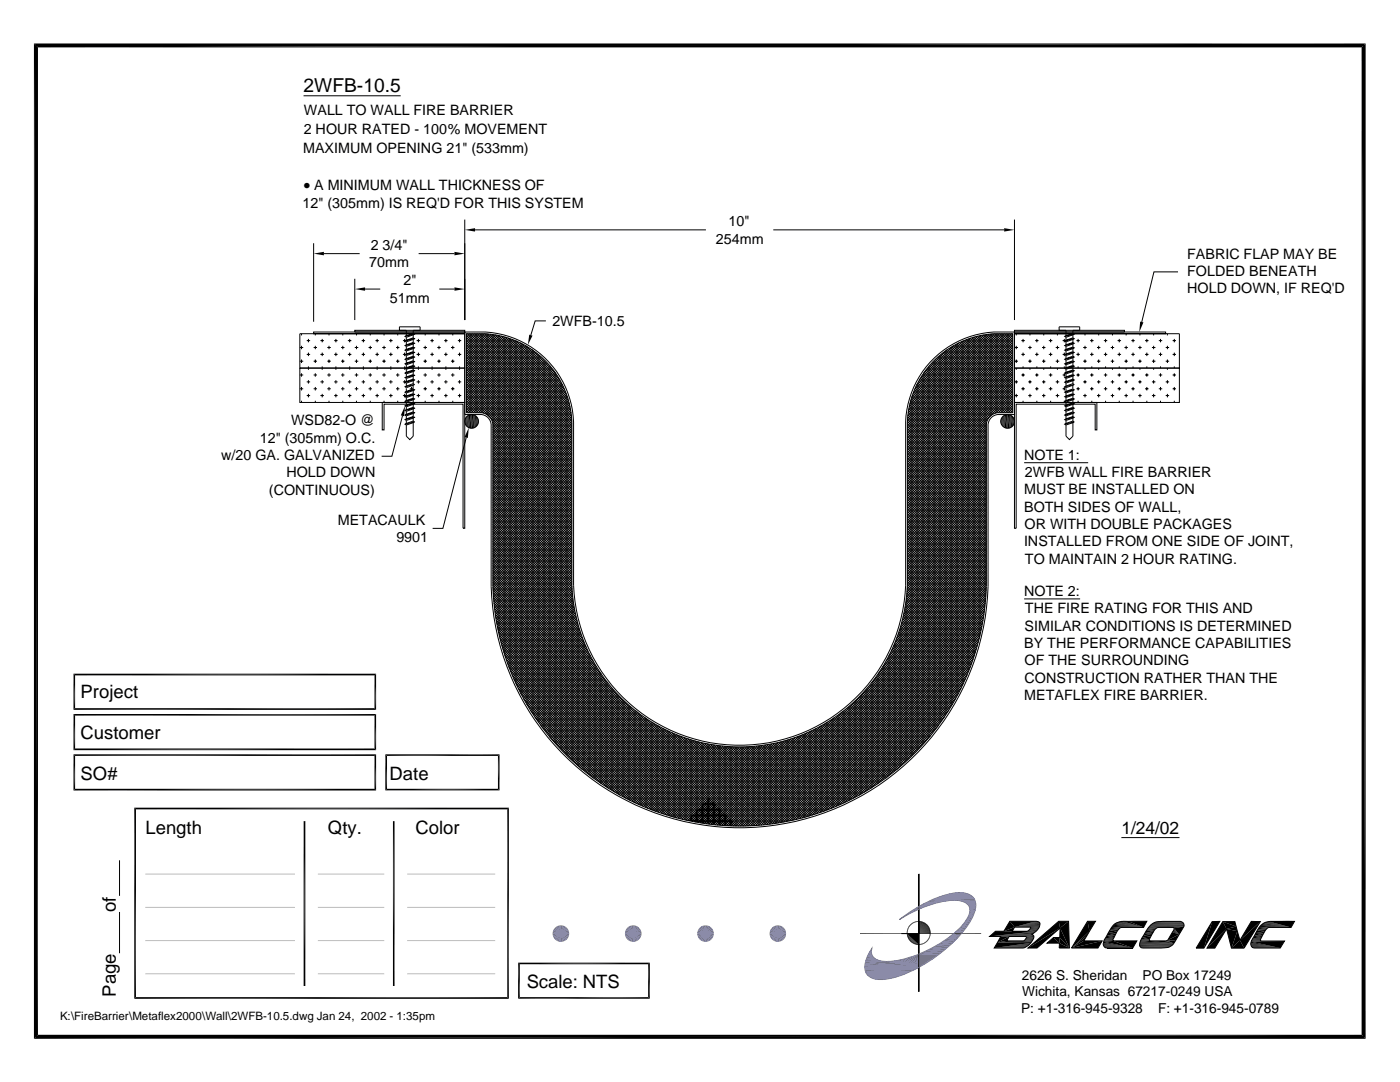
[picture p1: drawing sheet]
<svg xmlns="http://www.w3.org/2000/svg" width="279mm" height="216mm" viewBox="0 0 279 216" stroke-linecap="round" stroke-linejoin="round" font-family="sans-serif">
<defs><g id="words">
<text font-size="3.8" x="60.6" y="18.3">2WFB-10.5</text>
<g font-size="3.7">
<text x="16.1" y="139.3">Project</text>
<text x="16.1" y="147.4">Customer</text>
<text x="16.1" y="155.6">SO#</text>
<text x="77.7" y="155.6">Date</text>
<text x="29" y="166.3">Length</text>
<text x="65.4" y="166.3">Qty.</text>
<text x="82.9" y="166.3">Color</text>
<text x="23.1" y="182" transform="rotate(-90 23.1 182)">of</text>
<text x="105.1" y="197.2">Scale: NTS</text>
<text x="23.1" y="198.8" transform="rotate(-90 23.1 198.8)">Page</text>
</g>
<text font-size="3.5" x="223.8" y="166.4">1/24/02</text>
<text font-size="3" x="60.6" y="37.8">• A MINIMUM WALL THICKNESS OF</text>
<g font-size="2.9">
<text x="60.7" y="22.9">WALL TO WALL FIRE BARRIER</text>
<text x="60.6" y="26.8">2 HOUR RATED - 100% MOVEMENT</text>
<text x="60.5" y="30.5">MAXIMUM OPENING 21&quot; (533mm)</text>
<text x="60.4" y="41.5">12&quot; (305mm) IS REQ'D FOR THIS SYSTEM</text>
<text x="145.4" y="45.1">10&quot;</text>
<text x="73.7" y="53.3">70mm</text>
<text x="74" y="49.9">2 3/4&quot;</text>
<text x="142.9" y="48.6">254mm</text>
<text x="236.9" y="51.6">FABRIC FLAP MAY BE</text>
<text x="80.5" y="57">2&quot;</text>
<text x="236.9" y="55.1">FOLDED BENEATH</text>
<text x="236.9" y="58.5">HOLD DOWN, IF REQ'D</text>
<text x="77.8" y="60.4">51mm</text>
<text x="110.2" y="65">2WFB-10.5</text>
<text x="51.8" y="88.3">12&quot; (305mm) O.C.</text>
<text x="58.1" y="84.9">WSD82-O @</text>
<text x="44.1" y="91.8">w/20 GA. GALVANIZED</text>
<text x="57.1" y="95.2">HOLD DOWN</text>
<text x="204.4" y="91.7">NOTE 1:</text>
<text x="204.5" y="95.1">2WFB WALL FIRE BARRIER</text>
<text x="53.7" y="98.7">(CONTINUOUS)</text>
<text x="204.4" y="98.6">MUST BE INSTALLED ON</text>
<text x="67.4" y="104.7">METACAULK</text>
<text x="204.4" y="102.1">BOTH SIDES OF WALL,</text>
<text x="204.5" y="105.5">OR WITH DOUBLE PACKAGES</text>
<text x="79.1" y="108.2">9901</text>
<text x="204.4" y="109">INSTALLED FROM ONE SIDE OF JOINT,</text>
<text x="204.6" y="112.5">TO MAINTAIN 2 HOUR RATING.</text>
<text x="204.4" y="118.9">NOTE 2:</text>
<text x="204.5" y="125.8">SIMILAR CONDITIONS IS DETERMINED</text>
<text x="204.6" y="122.4">THE FIRE RATING FOR THIS AND</text>
<text x="204.4" y="129.3">BY THE PERFORMANCE CAPABILITIES</text>
<text x="204.5" y="136.2">CONSTRUCTION RATHER THAN THE</text>
<text x="204.5" y="132.8">OF THE SURROUNDING</text>
<text x="204.4" y="139.7">METAFLEX FIRE BARRIER.</text>
</g>
<g font-size="2.7">
<text x="203.9" y="195.5">2626 S. Sheridan</text>
<text x="228" y="195.5">PO Box 17249</text>
<text x="203.8" y="202.1">P: +1-316-945-9328</text>
<text x="204" y="198.8">Wichita, Kansas 67217-0249 USA</text>
<text x="231.1" y="202.1">F: +1-316-945-0789</text>
</g>
<text font-size="2.3" x="12" y="203.6">K:\FireBarrier\Metaflex2000\Wall\2WFB-10.5.dwg Jan 24, 2002 - 1:35pm</text>
</g></defs>
<g fill="none" stroke="#000" stroke-width=".2">
<path d="M7.2 9.1h264.9v197.8h-264.9zM60.6 19.1h19.4M62.6 48.5v15.7M64.6 50.6h7.2M70.8 55.6v8.3M72.9 57.7h3M83.5 50.6h7.2M87.7 57.7h3M92.8 43.8v20.1M94.8 45.9h46.1M154.3 45.9h46.1M202.5 43.8v20.1"/>
<path d="M235.1 54.3h-4.8l-2.4 10M59.8 73.4h33v6.9h-33zM59.8 66.6h33v-.3h-30.2v.3h30.2v6.8h-33zM59.8 69.3h.7M59.8 72.1h.7M59.8 74.8h.7M59.8 77.6h.7M60.2 66.6v.3M60.2 69v.7M60.2 71.7v.7M60.2 74.5v.7M60.2 77.2v.7"/>
<path d="M60.2 80v.3M61.2 68h.7M61.2 70.7h.7M61.2 76.2h.7M61.2 78.9h.7M61.6 67.6v.7M61.6 70.4v.7M61.6 73.1v.7M61.6 75.9v.6M61.6 78.6v.7M62.6 69.3h.7M62.6 72.1h.7"/>
<path d="M62.6 74.8h.7M62.6 77.6h.7M62.9 66.6v.3M62.9 69v.7M62.9 71.7v.7M62.9 74.5v.7M62.9 77.2v.7M62.9 80v.3M63.9 68h.7M63.9 70.7h.7M63.9 76.2h.7M63.9 78.9h.7"/>
<path d="M64.3 67.6v.7M64.3 70.4v.7M64.3 73.1v.7M64.3 75.9v.6M64.3 78.6v.7M65.3 69.3h.7M65.3 72.1h.7M65.3 74.8h.7M65.3 77.6h.7M65.7 66.6v.3M65.7 69v.7M65.7 71.7v.7"/>
<path d="M65.7 74.5v.7M65.7 77.2v.7M65.7 80v.3M66.7 68h.7M66.7 70.7h.7M66.7 76.2h.7M66.7 78.9h.7M67 67.6v.7M67 70.4v.7M67 73.1v.7M67 75.9v.6M67 78.6v.7"/>
<path d="M68.1 69.3h.6M68.1 72.1h.6M68.1 74.8h.6M68.1 77.6h.6M68.4 66.6v.3M68.4 69v.7M68.4 71.7v.7M68.4 74.5v.7M68.4 77.2v.7M68.4 80v.3M69.4 68h.7M69.4 70.7h.7"/>
<path d="M69.4 76.2h.7M69.4 78.9h.7M69.8 67.6v.7M69.8 70.4v.7M69.8 73.1v.7M69.8 75.9v.6M69.8 78.6v.7M70.8 65.9h22v.4h-22zM70.8 69.3h.7M70.8 72.1h.7M70.8 74.8h.7M70.8 77.6h.7"/>
<path d="M71.1 66.6v.3M71.1 69v.7M71.1 71.7v.7M71.1 74.5v.7M71.1 77.2v.7M71.1 80v.3M72.2 68h.7M72.2 70.7h.7M72.2 76.2h.7M72.2 78.9h.7M72.5 67.6v.7M72.5 70.4v.7"/>
<path d="M72.5 73.1v.7M72.5 75.9v.6M72.5 78.6v.7M73.6 69.3h.6M73.6 72.1h.6M73.6 74.8h.6M73.6 77.6h.6M73.9 66.6v.3M73.9 69v.7M73.9 71.7v.7M73.9 74.5v.7M73.9 77.2v.7"/>
<path d="M73.9 80v.3M74.9 68h.7M74.9 70.7h.7M74.9 76.2h.7M74.9 78.9h.7M75.3 67.6v.7M75.3 70.4v.7M75.3 73.1v.7M75.3 75.9v.6M75.3 78.6v.7M76.3 69.3h.7M76.3 72.1h.7"/>
<path d="M76.3 74.8h.7M76.3 77.6h.7M76.6 66.6v.3M76.6 69v.7M76.6 71.7v.7M76.6 74.5v.7M76.6 77.2v.7M76.6 80v.3M77.7 68h.7M77.7 70.7h.7M77.7 76.2h.7M77.7 78.9h.7"/>
<path d="M78 67.6v.7M78 70.4v.7M78 73.1v.7M78 75.9v.6M78 78.6v.7M79 69.3h.7M79 72.1h.7M79 74.8h.7M79 77.6h.7M79.4 66.6v.3M79.4 69v.7M79.4 71.7v.7"/>
<path d="M79.4 74.5v.7M79.4 77.2v.7M79.4 80v.3M80.4 68h.6M80.4 70.7h.6M80.4 76.2h.6M80.4 78.9h.7M80.8 67.6v.7M80.8 70.4v.7M80.8 73.1v.7M80.8 75.9v.6M80.8 78.6v.7"/>
<path d="M80.8 77.2l1.6-.6 .3 .1-1.6 .6zM80.8 79.2l1.6-.7 .3 .2-1.6 .6zM80.8 78.3l1.6-.7 .3 .2-1.6 .6zM80.8 69.9l1.6-.6 .3 .1-1.6 .6zM80.8 70.8l1.6-.6 .3 .1-1.6 .6zM80.8 71.7l1.6-.6 .3 .1-1.6 .7zM80.8 72.6l1.6-.6 .3 .2-1.6 .6zM80.8 73.5l1.6-.6 .3 .2-1.6 .6zM80.8 74.4l1.6-.6 .3 .2-1.6 .6zM80.8 75.4l1.6-.7 .3 .2-1.6 .6zM80.8 76.3l1.6-.7 .3 .2-1.6 .6zM80.8 67.1l1.6-.6 .3 .2-1.6 .6z"/>
<path d="M80.8 68l1.6-.6 .3 .2-1.6 .6zM80.8 69l1.6-.7 .3 .2-1.6 .6zM81.1 67.3v.6M81.1 68.2v.6M81.1 69.1v.6M81.1 70v.6M81.1 70.9v.7M81.1 71.8v.7M81.1 72.7v.7M81.1 73.7v.6M81.1 74.6v.6M81.1 75.5v.6"/>
<path d="M81.1 76.4v.6M81.1 77.5v.6M81.1 78.4v.6M81.1 79.3v.6M81.8 77.6h.7M82.1 77.2v.5M82.4 76.9v.7M82.5 66.5v-.6h1.3v-.7h-4.1v.7h1.4v1.1M82.5 66.8v.6M82.5 67.7v.6M82.5 68.6v.7M82.5 69.6v.6"/>
<path d="M82.5 70.5v.6M82.5 71.4v.6M82.5 72.3v.6M82.5 73.2v.6M82.5 74.1v.7M82.5 75v.7M82.5 75.9v.7M82.5 77.9v.6M82.5 78.8v.7M82.5 79.8v.6M82.7 79.6l-1.9 .5M82.7 78.7l-1.9 .5"/>
<path d="M82.7 77.8l-1.9 .5M82.7 76.7l-1.9 .5M82.7 69.4l-1.9 .5M82.7 70.3l-1.9 .5M82.7 71.2l-1.9 .5M82.7 72.2l-1.9 .4M82.7 73.1l-1.9 .4M82.7 74l-1.9 .4M82.7 74.9l-1.9 .5M82.7 75.8l-1.9 .5M82.7 66.7l-1.9 .4M82.7 67.6l-1.9 .4"/>
<path d="M82.7 68.5l-1.9 .5M83.1 68h.7M83.1 70.7h.7M83.1 76.2h.7M83.1 78.9h.7M83.5 67.6v.7M83.5 70.4v.7M83.5 73.1v.7M83.5 75.9v.6M83.5 78.6v.7M84.5 69.3h.7M84.5 72.1h.7"/>
<path d="M84.5 74.8h.7M84.5 77.6h.7M84.9 66.6v.3M84.9 69v.7M84.9 71.7v.7M84.9 74.5v.7M84.9 77.2v.7M84.9 80v.3M85.9 68h.7M85.9 70.7h.7M85.9 76.2h.7M85.9 78.9h.7"/>
<path d="M86.2 67.6v.7M86.2 70.4v.7M86.2 73.1v.7M86.2 75.9v.6M86.2 78.6v.7M87.3 69.3h.6M87.3 72.1h.6M87.3 74.8h.6M87.3 77.6h.6M87.6 66.6v.3M87.6 69v.7M87.6 71.7v.7"/>
<path d="M87.6 74.5v.7M87.6 77.2v.7M87.6 80v.3M88.6 68h.7M88.6 70.7h.7M88.6 76.2h.7M88.6 78.9h.7M89 67.6v.7M89 70.4v.7M89 73.1v.7M89 75.9v.6M89 78.6v.7"/>
<path d="M90 69.3h.7M90 72.1h.7M90 74.8h.7M90 77.6h.7M90.4 66.6v.3M90.4 69v.7M90.4 71.7v.7M90.4 74.5v.7M90.4 77.2v.7M90.4 80v.3M91.4 68h.7M91.4 70.7h.7"/>
<path d="M91.4 76.2h.7M91.4 78.9h.7M91.7 67.6v.7M91.7 70.4v.7M91.7 73.1v.7M91.7 75.9v.6M91.7 78.6v.7M92.8 66.3a21.6 21.6 0 0 1 9.9 1.2 18.6 18.6 0 0 1 11.8 16.7v32.6a33.2 33.2 0 0 0 33.1 31.9 33.2 33.2 0 0 0 33.1-31.9v-32.6a18.6 18.6 0 0 1 17.6-17.9h4.2v16.4l-3.9 .1a2.19 2.19 0 0 0-1.4 1.9v32.4a49.6 49.6 0 0 1-49.6 48.1 49.6 49.6 0 0 1-49.6-48.1v-32.4a2.2 2.2 0 0 0-1.8-2h-3.4zM93.1 66.6a19.7 19.7 0 0 1 12 2.5 18.3 18.3 0 0 1 9 15.1v32.6a33.5 33.5 0 0 0 33.5 32.2 33.5 33.5 0 0 0 33.5-32.2v-32.6a18.3 18.3 0 0 1 17.2-17.6h3.8v15.8h-3.1a2.57 2.57 0 0 0-2.1 2.2v32.5a49.3 49.3 0 0 1-49.3 47.7 49.3 49.3 0 0 1-49.2-47.7v-32.5a2.57 2.57 0 0 0-2.2-2.2h-3.1zM93.1 66.8l.2-.2 20.8 20.8-15.7 15.8M93.1 67.3l.7-.7 20.3 20.4-15.7 15.7M93.1 67.8l1.2-1.2 19.8 19.9-15.7 15.8"/>
<path d="M93.1 68.2l1.6-1.6 19.4 19.4M93.1 68.7l2.1-2.1 18.9 18.9-15.7 15.8M93.1 69.2l2.6-2.6 18.4 18.4-15.7 15.8M93.1 69.7l3.1-3.1 17.9 17.9-15.7 15.8 15.7 15.8-13.7 13.7M93.1 70.2l3.6-3.6 17.4 17.4M93.1 67.4l21 21-15.7 15.8M93.1 67.9l21 21-15.7 15.8M93.1 68.3l21 21.1-15.7 15.8M93.1 68.8l21 21.1-15.7 15.7 16.3 16.4M93.1 69.3l21 21.1-15.7 15.7M93.1 70.8l21 21-15.7 15.8 16.9 16.9-12.2 12.3M93.1 71.2l21 21.1-15.7 15.8"/>
<path d="M93.1 72.7l21 21.1-15.7 15.7 17.9 17.9M93.1 73.2l21 21-15.7 15.8M93.1 73.7l21 21-15.7 15.8M93.1 74.1l21 21.1-15.7 15.8M93.1 74.6l21 21.1-15.7 15.8M93.1 76.1l21 21.1-15.7 15.7M93.1 76.6l21 21-15.7 15.8M93.1 78l21 21.1-15.7 15.8 50 49.9M93.1 78.5l21 21.1-15.7 15.8M93.1 80l2.4 2.4M93.1 79.5l2.9 2.9M93.1 79l3.4 3.4"/>
<path d="M93.1 77.6l21 21M93.1 77.1l21 21M93.1 75.6l21 21M93.1 75.1l21 21.1M93.1 72.2l21 21.1M93.1 71.7l21 21.1M93.1 70.3l21 21M93.1 69.8l21 21M93.1 66.9l21 21M97.2 66.6l-4.1 4.1M97.2 66.6l16.9 16.9M97.6 66.7l-4.5 4.5"/>
<path d="M97.7 66.7l16.3 16.3M98 66.7l-4.9 4.9M98.3 66.7l15.7 15.7M98.5 66.8l-5.4 5.3M98.8 66.8l15.1 15.1-15.5 15.5 15.7 15.7-14.3 14.4M98.9 66.8l-5.8 5.8M99.3 66.9l-6.2 6.2M99.4 66.9l14.4 14.4M99.7 67l-6.6 6.6M100.1 67.1l13.5 13.5M100.1 67.1l-7 7M100.5 67.2l-7.4 7.3"/>
<path d="M100.7 67.2l12.8 12.8M100.9 67.3l-7.8 7.7M101.2 67.4l-8.1 8.1M101.4 67.4l11.9 11.9M101.6 67.5l-8.5 8.5M102 67.6l-8.9 8.9M102.2 67.7l10.8 10.9M102.3 67.8l-9.2 9.2M102.7 67.9l-9.6 9.6M103 68l9.7 9.8M103 68l-9.9 10M103.3 68.2l-10.2 10.2"/>
<path d="M103.7 68.3l-10.6 10.6M103.8 68.4l8.5 8.5M104 68.5l-10.9 10.9M104.3 68.7l-11.2 11.2M104.6 68.8l-11.5 11.6M104.9 69l6.9 6.9M104.9 69l-11.8 11.9M105.3 69.2l-12.2 12.1M105.6 69.4l-12.5 12.4M105.9 69.6l-12.8 12.7M106.1 69.7l-12.6 12.7M106.2 69.7l4.8 4.9-12.6 12.6"/>
<path d="M106.4 70l-12.4 12.4-.9-1M106.7 70.1l-12.2 12.3-1.4-1.5M107 70.4l-12 12-1.9-1.9M107.3 70.6l-11.8 11.8M107.5 70.8l-11.6 11.6M107.8 71l-11.4 11.4M108 71.2l-11.2 11.3M108.3 71.5l-11.2 11.2M108.5 71.7l-11.1 11.2M108.8 71.9l-11.2 11.2M108.9 64h-2.1l-.9 2.9M109 72.2l-11.1 11.2"/>
<path d="M109.3 72.4l-11.3 11.3M109.5 72.7l-11.3 11.3M109.7 73l-11.4 11.4M109.9 73.2l-11.5 11.6M110.2 73.5l-11.8 11.8M110.4 73.8l-12 12M110.6 74l-12.2 12.3M110.8 74.3l-12.4 12.4M111.2 74.9l-12.8 12.8M111.4 75.2l-13 13M111.5 75.5l-13.1 13.2M111.7 75.8l-13.3 13.4"/>
<path d="M111.9 76.1l-13.5 13.5M112.1 76.4l-13.7 13.7 15.7 15.8-15.4 15.4M112.2 76.8l-13.8 13.8M112.4 77.1l-14 14M112.5 77.4l-14.1 14.2M112.7 77.7l-14.3 14.4 15.7 15.7-15.2 15.2M112.8 78.1l-14.4 14.5M113 78.4l-14.6 14.6M113.1 78.8l-14.7 14.7M113.2 79.1l-14.8 14.9 15.7 15.7-14.9 15M113.3 79.5l-14.9 15M113.5 79.9l-15.1 15.1"/>
<path d="M181.8 79.9l15.1 15.1M181.9 79.5l15 15M182 79.2l14.9 14.8M182.1 78.8l14.8 14.8M182.2 78.4l14.7 14.7M182.4 78.1l14.5 14.5M182.5 77.8l14.4 14.3M182.7 77.4l14.2 14.2M182.8 77.1l14.1 14M183 76.8l13.9 13.8M183.1 76.4l13.8 13.7M183.3 76.1l13.6 13.6"/>
<path d="M183.5 75.8l13.4 13.4M183.7 75.5l13.2 13.2M183.8 75.2l13.1 13M184 74.9l12.9 12.8M184.2 74.6l12.7 12.6M184.4 74.3l12.5 12.5M184.6 74l12.3 12.3M184.8 73.8l12.1 12M185 73.5l11.9 11.8M185.3 73.2l11.6 11.6M185.5 73l11.4 11.4M185.7 72.7l11.3 11.3"/>
<path d="M185.9 72.5l11.2 11.2M186.2 72.2l11.1 11.2M186.4 72l11.2 11.1M186.6 71.7l11.2 11.2M186.9 71.5l11.2 11.2M187.2 71.2l11.2 11.3M187.4 71l11.4 11.4M187.7 70.8l11.5 11.6 2.9-2.9M188.2 70.4l12 12M188.5 70.2l12.2 12.2M188.8 70l12.4 12.4 .9-1M189 69.8l-4.7 4.7"/>
<path d="M189.1 69.8l12.6 12.6M189.4 69.6l12.7 12.7M189.7 69.4l12.4 12.5-.5 .5M189.9 69.2l12.2 12.2M190.2 69l11.9 11.9M190.3 69l-6.8 6.8M190.6 68.8l11.5 11.6M190.9 68.7l11.2 11.2-2.4 2.5-11.8-11.8M191.2 68.5l10.9 10.9M191.3 68.4l-8.4 8.4M191.5 68.3l10.6 10.6M191.9 68.2l10.2 10.2"/>
<path d="M192.2 68l9.9 10M192.2 68l-9.7 9.7M192.5 67.9l9.6 9.6M192.9 67.8l9.2 9.2M193 67.7l-10.8 10.8M193.2 67.6l8.9 9-21 21M193.6 67.5l8.5 8.5M193.8 67.5l-11.9 11.8M194 67.4l8.1 8.1M194.3 67.3l7.8 7.8M194.5 67.2l-12.8 12.8M194.7 67.2l7.4 7.4-21 21.1 15.8 15.8"/>
<path d="M195.1 67.1l7 7M195.1 67.1l-13.5 13.5M195.5 67l6.6 6.6M195.7 66.9l-14.3 14.3M195.9 66.9l6.2 6.2M196.7 66.8l5.4 5.4M196.9 66.7l-15.7 15.7M197.1 66.7l5 5M197.5 66.7l-16.3 16.3M197.6 66.7l4.5 4.5M198 66.6l-16.9 16.9M198 66.6l4.1 4.1"/>
<path d="M202.1 72.6l-5.8-5.8-15 15.1 15.6 15.5M202.1 70.2l-3.6-3.6-17.4 17.4M202.1 69.7l-3.1-3.1-17.9 17.9M202.1 69.2l-2.6-2.6-18.4 18.4M202.1 68.7l-2.1-2.1-18.9 18.9M202.1 68.3l-1.7-1.7-19.3 19.4M202.1 67.8l-1.2-1.2-19.8 19.8M202.1 67.3l-.7-.7-20.3 20.3M202.1 66.8l-.2-.2-20.8 20.8M202.1 66.9l-21 21M202.1 67.4l-21 21 15.8 15.8M202.1 67.8l-21 21.1"/>
<path d="M202.1 68.3l-21 21.1M202.1 68.8l-21 21.1M202.1 69.3l-21 21M202.1 69.8l-21 21M202.1 70.3l-21 21M202.1 70.7l-21 21.1M202.1 71.2l-21 21.1M202.1 71.7l-21 21.1M202.1 72.2l-21 21M202.1 72.7l-21 21 15.8 15.9M202.1 73.2l-21 21M202.1 73.7l-21 21"/>
<path d="M202.1 74.1l-21 21.1M202.1 75.1l-21 21M202.1 75.6l-21 21M202.1 76.1l-21 21M202.1 77l-21 21.1M202.1 77.5l-21 21.1M202.1 78l-21 21.1M202.1 78.5l-21 21M202.1 79l-3.5 3.4M202.5 65.9h21.9v.4h-21.9zM202.5 66.3v.3h32.9v6.8h-32.9v-6.8h30.1v-.3zM202.5 73.4h32.9v6.9h-32.9z"/>
<path d="M202.5 69.3h.7M202.5 72.1h.7M202.5 76.2h.7M202.5 78.9h.7M202.8 66.6v.3M202.8 69v.7M202.8 71.7v.7M202.8 73.4v.4M202.8 75.9v.6M202.8 78.6v.7M203.8 68h.7M203.8 70.7h.7"/>
<path d="M203.8 74.8h.7M203.8 77.6h.7M204.2 67.6v.7M204.2 70.4v.7M204.2 73.1v.3M204.2 74.5v.7M204.2 77.2v.7M204.2 80v.3M205.2 69.3h.7M205.2 72.1h.7M205.2 76.2h.7M205.2 78.9h.7"/>
<path d="M205.5 66.6v.3M205.5 69v.7M205.5 71.7v.7M205.5 73.4v.4M205.5 75.9v.6M205.5 78.6v.7M206.6 68h.7M206.6 70.7h.7M206.6 74.8h.7M206.6 77.6h.7M206.9 67.6v.7M206.9 70.4v.7"/>
<path d="M206.9 73.1v.3M206.9 74.5v.7M206.9 77.2v.7M206.9 80v.3M208 69.3h.6M208 72.1h.6M208 76.2h.6M208 78.9h.6M208.3 66.6v.3M208.3 69v.7M208.3 71.7v.7M208.3 73.4v.4"/>
<path d="M208.3 75.9v.6M208.3 78.6v.7M209.3 68h.7M209.3 70.7h.7M209.3 74.8h.7M209.3 77.6h.7M209.7 67.6v.7M209.7 70.4v.7M209.7 73.1v.3M209.7 74.5v.7M209.7 77.2v.7M209.7 80v.3"/>
<path d="M210.7 69.3h.7M210.7 72.1h.7M210.7 76.2h.7M210.7 78.9h.7M211 66.6v.3M211 69v.7M211 71.7v.7M211 73.4v.4M211 75.9v.6M211 78.6v.7M212.1 68h.5M212.1 70.7h.5"/>
<path d="M212.1 74.8h.5M212.1 77.6h.5M212.4 67.6v.7M212.4 70.4v.7M212.4 73.1v.3M212.4 74.5v.7M212.4 77.2v.7M212.4 80v.3M212.5 79.2l1.6-.7 .3 .2-1.6 .6zM212.5 72.6l1.6-.6 .3 .2-1.6 .6zM212.5 73.5l1.6-.6 .3 .2-1.6 .6zM212.5 67.1l1.6-.6 .3 .2-1.6 .6z"/>
<path d="M212.5 68l1.6-.6 .3 .2-1.6 .6zM212.7 67.3v.6M212.7 68.2v.6M212.7 69.1v.6M212.7 70v.6M212.7 70.9v.7M212.7 71.8v.7M212.7 72.7v.7M212.7 73.7v.6M212.7 74.6v.6M212.7 75.5v.6M212.7 76.4v.6"/>
<path d="M212.7 77.5v.6M212.7 78.4v.6M212.7 79.3v.6M212.8 79.9l1.3-.4 .3 .1-1.6 .6M212.8 79.9l-.3 .2 .3 .1M212.8 78.1l1.3-.5 .3 .2-1.6 .6M212.8 78.1l-.3 .2 .3 .1M212.8 69.7l-.3 .2 .3 .1M212.8 69.7l1.3-.4 .3 .1-1.6 .6M212.8 70.6l-.3 .2 .3 .1M212.8 70.6l1.3-.4 .3 .1-1.6 .6M212.8 71.5l-.3 .2 .3 .2"/>
<path d="M212.8 71.5l1.3-.4 .3 .1-1.6 .7M212.8 74.3l-.3 .1 .3 .2M212.8 74.3l1.3-.5 .3 .2-1.6 .6M212.8 75.2l-.3 .2 .3 .1M212.8 75.2l1.3-.5 .3 .2-1.6 .6M212.8 76.1l-.3 .2 .3 .1M212.8 76.1l1.3-.5 .3 .2-1.6 .6M212.8 68.8l-.3 .2 .3 .1M212.8 68.8l1.3-.5 .3 .2-1.6 .6M214.1 76.9v.7M214.1 66.5v-.6h1.4v-.7h-4.1v.7h1.3v1.1M214.1 66.8v.6"/>
<path d="M214.1 67.7v.6M214.1 68.6v.7M214.1 69.6v.6M214.1 70.5v.6M214.1 71.4v.6M214.1 72.3v.6M214.1 73.2v.6M214.1 74.1v.7M214.1 75v.7M214.1 75.9v.7M214.1 77.9v.6M214.1 78.8v.7"/>
<path d="M214.1 79.8v.6M214.4 76.7l-.3-.1-1.3 .4M214.4 76.7l-1.6 .6-.3-.1 .3-.2M214.4 79.6l-1.9 .5M214.4 78.7l-1.9 .5M214.4 77.8l-1.9 .5M214.4 76.7l-1.9 .5M214.4 69.4l-1.9 .5M214.4 70.3l-1.9 .5M214.4 71.2l-1.9 .5M214.4 72.2l-1.9 .4M214.4 73.1l-1.9 .4"/>
<path d="M214.4 74l-1.9 .4M214.4 74.9l-1.9 .5M214.4 75.8l-1.9 .5M214.4 66.7l-1.9 .4M214.4 67.6l-1.9 .4M214.4 68.5l-1.9 .5M214.8 68h.7M214.8 70.7h.7M214.8 74.8h.7M214.8 77.6h.7M215.2 67.6v.7M215.2 70.4v.7"/>
<path d="M215.2 73.1v.3M215.2 74.5v.7M215.2 77.2v.7M215.2 80v.3M216.2 69.3h.7M216.2 72.1h.7M216.2 76.2h.7M216.2 78.9h.7M216.5 66.6v.3M216.5 69v.7M216.5 71.7v.7M216.5 73.4v.4"/>
<path d="M216.5 75.9v.6M216.5 78.6v.7M217.6 68h.6M217.6 70.7h.6M217.6 74.8h.6M217.6 77.6h.6M217.9 67.6v.7M217.9 70.4v.7M217.9 73.1v.3M217.9 74.5v.7M217.9 77.2v.7M217.9 80v.3"/>
<path d="M218.9 69.3h.7M218.9 72.1h.7M218.9 76.2h.7M218.9 78.9h.7M219.3 66.6v.3M219.3 69v.7M219.3 71.7v.7M219.3 73.4v.4M219.3 75.9v.6M219.3 78.6v.7M220.3 68h.7M220.3 70.7h.7"/>
<path d="M220.3 74.8h.7M220.3 77.6h.7M220.6 67.6v.7M220.6 70.4v.7M220.6 73.1v.3M220.6 74.5v.7M220.6 77.2v.7M220.6 80v.3M221.7 69.3h.7M221.7 72.1h.7M221.7 76.2h.7M221.7 78.9h.7"/>
<path d="M222 66.6v.3M222 69v.7M222 71.7v.7M222 73.4v.4M222 75.9v.6M222 78.6v.7M223 68h.7M223 70.7h.7M223 74.8h.7M223 77.6h.7M223.4 67.6v.7M223.4 70.4v.7"/>
<path d="M223.4 73.1v.3M223.4 74.5v.7M223.4 77.2v.7M223.4 80v.3M224.4 69.3h.7M224.4 72.1h.7M224.4 76.2h.7M224.4 78.9h.7M224.7 66.6v.3M224.7 69v.7M224.7 71.7v.7M224.7 73.4v.4"/>
<path d="M224.7 75.9v.6M224.7 78.6v.7M225.8 68h.7M225.8 70.7h.7M225.8 74.8h.7M225.8 77.6h.7M226.1 67.6v.7M226.1 70.4v.7M226.1 73.1v.3M226.1 74.5v.7M226.1 77.2v.7M226.1 80v.3"/>
<path d="M227.2 69.3h.6M227.2 72.1h.6M227.2 76.2h.6M227.2 78.9h.6M227.5 66.6v.3M227.5 69v.7M227.5 71.7v.7M227.5 73.4v.4M227.5 75.9v.6M227.5 78.6v.7M228.5 68h.7M228.5 70.7h.7"/>
<path d="M228.5 74.8h.7M228.5 77.6h.7M228.9 67.6v.7M228.9 70.4v.7M228.9 73.1v.3M228.9 74.5v.7M228.9 77.2v.7M228.9 80v.3M229.9 69.3h.7M229.9 72.1h.7M229.9 76.2h.7M229.9 78.9h.7"/>
<path d="M230.2 66.6v.3M230.2 69v.7M230.2 71.7v.7M230.2 73.4v.4M230.2 75.9v.6M230.2 78.6v.7M231.3 68h.6M231.3 70.7h.6M231.3 74.8h.6M231.3 77.6h.6M231.6 67.6v.7M231.6 70.4v.7"/>
<path d="M231.6 73.1v.3M231.6 74.5v.7M231.6 77.2v.7M231.6 80v.3M232.6 69.3h.7M232.6 72.1h.7M232.6 76.2h.7M232.6 78.9h.7M233 66.6v.3M233 69v.7M233 71.7v.7M233 73.4v.4"/>
<path d="M233 75.9v.6M233 78.6v.7M234 68h.7M234 70.7h.7M234 74.8h.7M234 77.6h.7M234.4 67.6v.7M234.4 70.4v.7M234.4 73.1v.3M234.4 74.5v.7M234.4 77.2v.7M234.4 80v.3"/>
<path d="M76.3 80.3h16.5v25.1h-.4v-24.8h-15.8v5.2h-.3zM80.3 83l-2.1 8h-2M80.8 84.6l1.6-.6 .3 .2-1.6 .6zM80.8 83.7l1.6-.6 .3 .2-1.6 .6zM80.8 82.8l1.6-.6 .3 .2-1.6 .6zM80.8 81.9l1.6-.6 .3 .1-1.6 .7zM80.8 81l1.6-.6 .3 .1-1.6 .7zM80.8 80.1l1.6-.6 .3 .1-1.6 .6zM81.1 80.2v.6M81.1 81.1v.7M81.1 82v.7M81.1 83v.6"/>
<path d="M81.1 83.9v.6M82.5 84.3v2.7l-.7 .7-.7-.7v-2.2M82.5 80.7v.6M82.5 81.6v.6M82.5 82.5v.6M82.5 83.4v.6M82.7 84.2l-1.9 .4M82.7 83.3l-1.9 .4M82.7 82.4l-1.9 .4M82.7 81.4l-1.9 .5M82.7 80.5l-1.9 .5M93 87.3l-4.6 18.1h-2.1"/>
<path d="M93.1 81.9l.5 .5M98.3 84.2l15.8 15.9-15.7 15.7 49 49M98.4 84.8l15.7 15.7-15.7 15.8M98.4 86.2l15.7 15.8-15.7 15.8 47 47M98.4 86.7l15.7 15.8-15.7 15.7M98.4 87.2l15.7 15.8-15.7 15.7M98.4 88.2l15.7 15.7-15.6 15.7M98.4 88.6l15.7 15.8-15.5 15.6M98.4 89.1l15.7 15.8-15.5 15.6M98.4 89.6l15.7 15.8-15.5 15.5 43.7 43.6 17.9-17.9 11.8 11.8M98.4 91.5l15.7 15.8-15.3 15.3M98.4 93.5l15.7 15.8-15 15"/>
<path d="M98.4 94.5l15.7 15.7-14.8 14.9M98.4 94.9l15.7 15.8-14.7 14.8 38.2 38.3 15.2-15.1M98.4 95.4l15.7 15.8-14.7 14.7M98.4 96.4l15.7 15.8-14.5 14.5M98.4 96.9l15.7 15.8-14.4 14.4M98.4 98.8l15.7 15.8-14 14M98.4 99.8l15.7 15.8-13.8 13.8 33.5 33.4 13.8-13.7M98.4 98.3l15.7 15.8M98.4 97.9l15.7 15.7M98.4 95.9l15.7 15.8M98.4 93l15.7 15.8M98.4 92.5l15.7 15.8"/>
<path d="M98.4 91.1l15.7 15.7M98.4 90.6l15.7 15.7M98.4 87.7l15.7 15.7M98.4 85.7l15.7 15.8M98.4 85.2l15.7 15.8M113.6 80.3l-15.2 15.2M113.6 80.7l-15.2 15.2M113.7 81.1l-15.3 15.3M113.8 81.5l-15.4 15.4M114 82.3l-15.6 15.6M114 82.7l-15.6 15.7M114.1 83.2l-15.7 15.7"/>
<path d="M114.1 83.6l-15.7 15.8 15.7 15.7-13.9 13.9M114.1 84.1l-15.7 15.7M114.1 86l-15.7 15.8M114.1 87.9l-15.7 15.8M114.1 90.8l-15.7 15.8M114.1 91.3l-15.7 15.8M114.1 92.8l-15.7 15.8M114.1 93.3l-15.7 15.8M114.1 96.2l-15.7 15.8M114.1 96.7l-15.7 15.7M114.1 98.1l-15.7 15.8M114.1 98.6l-15.7 15.8"/>
<path d="M181.1 99.6l15.8 15.8M181.1 99.1l15.8 15.8M181.1 98.6l15.8 15.8M181.1 98.1l15.8 15.8M181.1 97.7l15.8 15.7M181.1 97.2l15.8 15.7M181.1 96.7l15.8 15.8M181.1 96.2l15.8 15.8M181.1 95.2l15.8 15.8M181.1 94.7l15.8 15.8M181.1 94.3l15.8 15.7M181.1 93.3l15.8 15.8"/>
<path d="M181.1 92.8l15.8 15.8M181.1 92.3l15.8 15.8M181.1 91.8l15.8 15.8M181.1 91.4l15.8 15.7M181.1 90.9l15.8 15.7M181.1 90.4l15.8 15.8M181.1 89.9l15.8 15.8M181.1 89.4l15.8 15.8M181.1 88.9l15.8 15.8M181.1 87.9l15.8 15.8M181.1 87.5l15.8 15.8M181.1 87l15.8 15.8"/>
<path d="M181.1 86.5l15.8 15.8M181.1 86l15.8 15.8M181.1 85.5l15.8 15.8M181.1 85l15.8 15.8M181.1 84.6l15.8 15.7M181.1 84.1l15.8 15.7M181.1 83.6l15.8 15.8M181.1 83.2l15.8 15.7M181.2 82.7l15.7 15.7M181.3 82.3l15.6 15.6M181.4 81.5l15.5 15.4M181.5 81.1l15.4 15.4"/>
<path d="M181.5 80.7l15.4 15.3M181.7 80.3l15.2 15.2M196.9 84.7l-15.8 15.8M196.9 85.2l-15.8 15.8M196.9 85.7l-15.8 15.8M196.9 86.2l-15.8 15.8M196.9 86.7l-15.8 15.7M196.9 87.2l-15.8 15.7M196.9 87.7l-15.8 15.7M196.9 88.1l-15.8 15.8 15.6 15.7M196.9 88.6l-15.8 15.8M196.9 89.1l-15.8 15.8"/>
<path d="M196.9 89.6l-15.8 15.8M196.9 90.1l-15.8 15.8 15.4 15.4M196.9 90.6l-15.8 15.7M196.9 91l-15.8 15.8M196.9 91.5l-15.8 15.8M196.9 92l-15.8 15.8M196.9 92.5l-15.8 15.8M196.9 93l-15.8 15.8M196.9 93.5l-15.8 15.7 15 15.1M196.9 94l-15.8 15.7M196.9 94.4l-15.8 15.8M196.9 94.9l-15.8 15.8"/>
<path d="M196.9 95.4l-15.8 15.8 14.7 14.7M196.9 95.9l-15.8 15.8M196.9 96.4l-15.8 15.7M196.9 96.9l-15.8 15.7M196.9 97.3l-15.8 15.8M196.9 97.8l-15.8 15.8M196.9 98.3l-15.8 15.8M196.9 98.8l-15.8 15.8M196.9 99.3l-15.8 15.8M196.9 99.8l-15.8 15.7M196.9 84.2l-15.8 15.8M202.1 80.4l-1.9 2"/>
<path d="M202.1 80.9l-1.4 1.5M202.5 80.3h16.4v5.5h-.3v-5.2h-15.8v24.8h-.3zM204.4 92.3h12.8M212.5 81.9l1.6-.6 .3 .1-1.6 .7zM212.5 81l1.6-.6 .3 .1-1.6 .7zM212.7 80.2v.6M212.7 81.1v.7M212.7 82v.7M212.7 83v.6M212.7 83.9v.6M212.8 83.6l1.3-.5 .3 .2-1.6 .6M212.8 83.6l-.3 .1 .3 .2"/>
<path d="M212.8 82.7l1.3-.5 .3 .2-1.6 .6M212.8 82.7l-.3 .1 .3 .2M214.1 84.3v2.7l-.7 .7-.7-.7v-2.2M214.1 80.7v.6M214.1 81.6v.6M214.1 82.5v.6M214.1 83.4v.6M214.4 84.2l-1.6 .6M214.4 84.2l-.3-.2-1.6 .6 .3 .2M214.4 84.2l-1.9 .4M214.4 83.3l-1.9 .4M214.4 82.4l-1.9 .4"/>
<path d="M214.4 81.4l-1.9 .5M214.4 80.5l-1.9 .5M98.4 101.2l15.8 15.8-13.5 13.5M98.4 103.7l16 16-13 13M98.4 105.1l16.2 16.3-12.7 12.7M98.4 116.3l48.5 48.5M98.4 115.3l49.5 49.5M98.4 114.3l50.4 50.5M98.4 113.9l50.9 50.9M98.4 113.4l22.9 23M98.4 112.9l21.6 21.6M98.4 112.4l20.7 20.7"/>
<path d="M98.4 111.9l20 20.1M98.4 111.4l19.4 19.5M98.4 110.9l18.9 19M98.4 110.5l18.5 18.6M98.4 110l18.2 18.2M98.4 109l17.6 17.6M98.4 108.5l17.3 17.4M98.4 108l17.1 17.2M98.4 107.1l16.7 16.8M98.4 106.6l16.6 16.6M98.4 106.1l16.5 16.5M98.4 104.6l16.1 16.2"/>
<path d="M98.4 104.2l16 16M98.4 103.2l15.9 15.9M98.4 102.7l15.9 15.9M98.4 102.2l15.8 15.9M98.4 101.7l15.8 15.8M98.4 100.8l15.7 15.7M98.4 118.3l46.5 46.5M98.4 118.8l46 45.9M98.5 119.3l45.3 45.4M98.5 119.8l44.8 44.8M114.1 101l-15.7 15.8M114.1 101.5l-15.7 15.8"/>
<path d="M114.1 103.5l-15.6 15.6M114.1 106.4l-15.4 15.4M114.1 106.8l-15.3 15.4M114.1 108.3l-15.1 15.2M114.1 108.8l-15.1 15.1M114.1 111.7l-14.6 14.6M114.1 113.6l-14.2 14.3M114.1 114.1l-14.1 14.1M114.1 116.5l-13.6 13.6M114.2 117.5l-13.4 13.4M114.2 117.9l-13.3 13.3M114.2 118.4l-13.2 13.2"/>
<path d="M114.3 118.8l-13.1 13.2M114.3 119.3l-13 13M180.8 119.7l13 13M180.9 119.3l13 13M180.9 118.9l13.2 13.1M181 118.4l13.2 13.2M181 118l13.3 13.3M181.1 117.1l13.4 13.4M181.1 102l15.7 15.7-47 47.1-23-23M181.1 102.5l15.7 15.8-46.5 46.5M181.1 112.2l14.5 14.5-36.8 36.8M181.1 114.6l14 14.1-34.4 34.3"/>
<path d="M181.1 116.6l13.5 13.6M181.1 116.1l13.7 13.7M181.1 115.6l13.8 13.8M181.1 115.1l13.9 13.9M181.1 114.2l14.1 14.1M181.1 113.7l14.2 14.2M181.1 113.2l14.3 14.3M181.1 112.7l14.4 14.4M181.1 111.7l14.6 14.6M181.1 110.7l14.8 14.8M181.1 110.3l14.8 14.8M181.1 109.8l14.9 14.9"/>
<path d="M181.1 108.8l15.1 15.1M181.1 108.3l15.1 15.2M181.1 107.8l15.2 15.3M181.1 107.4l15.3 15.2M181.1 106.9l15.3 15.3M181.1 106.4l15.4 15.4M181.1 105.4l15.5 15.5M181.1 104.9l15.5 15.6M181.1 104.4l15.6 15.6M181.1 103.5l15.6 15.6M181.1 103l15.7 15.7M181.1 101.5l15.7 15.8"/>
<path d="M181.1 101l15.8 15.8M181.1 100.6l15.8 15.7M181.1 100.1l15.8 15.7M196.7 119.8l-44.8 44.8M196.7 119.3l-45.4 45.4M196.8 118.8l-46 45.9M196.9 100.3l-15.8 15.7M196.9 100.7l-15.8 15.8M196.9 101.2l-15.8 15.8M196.9 101.7l-15.9 15.8 13.4 13.4M196.9 102.2l-15.9 15.8M196.9 102.7l-15.9 15.9"/>
<path d="M196.9 103.2l-16 15.9M196.9 103.7l-16.1 16M196.9 104.1l-16.1 16.1M196.9 104.6l-16.2 16.2M196.9 105.1l-16.3 16.3 12.7 12.7M196.9 105.6l-16.4 16.4M196.9 106.1l-16.5 16.5M196.9 106.6l-16.7 16.6M196.9 107l-16.8 16.8M196.9 107.5l-17 17M196.9 108l-17.2 17.2M196.9 108.5l-17.4 17.4"/>
<path d="M196.9 109l-17.7 17.6M196.9 109.5l-18 17.9M196.9 110l-18.3 18.2 11.8 11.8M196.9 110.4l-18.6 18.6M196.9 110.9l-19 19M196.9 111.4l-19.5 19.5M196.9 111.9l-20.1 20M196.9 112.4l-20.8 20.7M196.9 112.9l-21.6 21.6M196.9 113.3l-23 23M196.9 113.8l-51 51-47.5-47.5M196.9 114.3l-50.5 50.5-48-48"/>
<path d="M196.9 114.8l-50.1 50M196.9 115.3l-49.6 49.5M196.9 115.8l-49.1 49M196.9 116.3l-48.6 48.5M196.9 116.7l-48.1 48.1M196.9 117.2l-47.6 47.6M204.4 119.5h11.2M98.6 120.4l44.2 44.2M98.7 121.5l43 43M98.8 122l42.3 42.4M98.8 122.6l41.8 41.7M98.9 123.1l41.1 41.1"/>
<path d="M99 123.7l40.4 40.4M99.1 124.3l39.8 39.7 15.7-15.7 12.5 12.5M99.2 124.9l39.1 39M99.5 126.1l37.5 37.6M99.6 126.8l36.8 36.7M99.8 127.4l36 36M99.9 128l35.2 35.2M100.1 128.7l34.4 34.3M100.5 130.1l32.6 32.5M100.8 130.8l31.6 31.6M101 131.5l30.6 30.7M101.3 132.3l29.6 29.6"/>
<path d="M101.9 133.8l27.4 27.5M102.2 134.7l26.3 26.3M102.6 135.5l25.1 25.1M103 136.4l23.8 23.8M103.4 137.3l22.4 22.5M103.9 138.3l21 21M104.5 139.4l19.3 19.3M114.4 120.1l-12.9 12.9 28.6 28.6M114.5 120.6l-12.8 12.8M114.6 121l-12.8 12.7M114.7 121.8l-12.6 12.6M114.8 122.2l-12.6 12.5"/>
<path d="M114.9 122.6l-12.5 12.5M115 123l-12.5 12.4M115 123.4l-12.3 12.4M115.1 123.8l-12.3 12.3M115.2 124.2l-12.2 12.2M115.4 124.9l-12.1 12.2M115.6 125.3l-12.1 12.1M115.7 125.7l-12.1 12M115.8 126l-12 12M115.9 126.4l-12 12M116 126.8l-11.9 11.9M116.2 127.1l-11.9 11.9"/>
<path d="M116.3 127.5l-11.8 11.8M116.4 127.8l-11.8 11.8M116.6 128.2l-11.8 11.8M116.7 128.5l-11.7 11.8M116.9 128.8l-11.7 11.8M117 129.2l-11.7 11.7M117.2 129.5l-11.7 11.7M117.3 129.9l-11.6 11.6M117.5 130.2l-11.6 11.6M117.6 130.5l-11.5 11.6M117.8 130.8l-11.5 11.6M118 131.1l-11.6 11.5"/>
<path d="M118.1 131.5l-11.4 11.4M118.3 131.8l-11.5 11.4M118.5 132.1l-11.5 11.4M118.7 132.4l-11.4 11.4M118.8 132.7l-11.4 11.4M119 133l-11.3 11.4M119.2 133.3l-11.4 11.4M119.4 133.6l-11.3 11.3M119.6 133.9l-11.3 11.3M119.8 134.2l-11.3 11.3M120 134.5l-11.3 11.3M120.2 134.8l-11.3 11.2"/>
<path d="M120.4 135l-11.3 11.3M120.6 135.3l-11.3 11.3M120.8 135.6l-11.3 11.2M121 135.9l-11.2 11.2M121.2 136.2l-11.2 11.2M121.4 136.4l-11.2 11.2M121.6 136.7l-11.2 11.2M121.8 137l-11.1 11.1M122.1 137.2l-11.2 11.2M122.3 137.5l-11.2 11.2M122.5 137.8l-11.2 11.1M122.7 138l-11.1 11.2"/>
<path d="M123 138.3l-11.2 11.1M123.2 138.5l-11.1 11.2M123.4 138.7l-11.1 11.2M123.7 139l-11.2 11.2M123.9 139.3l-11.1 11.1M124.2 139.5l-11.2 11.1M124.4 139.7l-11.1 11.2M124.7 140l-11.2 11.1M170.5 140l11.2 11.1M170.8 139.7l11.1 11.2M171 139.5l11.2 11.1M171.3 139.3l11.1 11.1"/>
<path d="M171.5 139l11.2 11.2M171.8 138.8l11.1 11.1M172 138.5l11.2 11.2M172.2 138.3l11.2 11.1M172.5 138l11.1 11.2M172.7 137.8l11.2 11.1M172.9 137.5l11.2 11.2M173.1 137.2l11.2 11.2M173.4 137l11.2 11.2M173.6 136.7l11.2 11.2M173.8 136.4l11.2 11.2M174 136.2l11.2 11.2"/>
<path d="M174.2 135.9l11.2 11.2M174.4 135.6l11.3 11.2-6.8 6.8-11.3-11.2M174.6 135.3l11.3 11.3M174.8 135.1l11.3 11.2M175 134.8l11.3 11.2M175.2 134.5l11.3 11.3M175.4 134.2l11.3 11.3M175.6 133.9l11.3 11.3M175.8 133.6l11.4 11.3M176 133.3l11.3 11.4-10.6 10.6M176.2 133l11.4 11.4M176.4 132.7l11.4 11.4"/>
<path d="M176.6 132.4l11.4 11.4M176.7 132.1l11.5 11.4M176.9 131.8l11.5 11.4M177.1 131.5l11.5 11.5M177.2 131.2l11.5 11.5M177.4 130.8l11.5 11.6M177.6 130.5l11.5 11.6M177.7 130.2l11.6 11.6M177.9 129.9l11.6 11.6M178 129.5l11.7 11.7M178.2 129.2l11.7 11.7M178.4 128.9l11.7 11.7"/>
<path d="M178.5 128.5l11.7 11.8M178.8 127.8l11.8 11.9M178.9 127.5l11.9 11.8M179 127.1l11.9 11.9M179.2 126.8l11.9 11.9M179.3 126.4l12 12M179.4 126l12 12.1M179.5 125.7l12.1 12.1M179.6 125.3l12.1 12.1M179.7 124.9l12.2 12.2M179.9 124.6l12.2 12.2M180 124.2l12.2 12.2"/>
<path d="M180.1 123.8l12.3 12.3M180.2 123.4l12.3 12.4M180.3 123l12.4 12.4M180.3 122.6l12.5 12.5M180.4 122.2l12.6 12.6M180.5 121.8l12.6 12.6M180.7 121l12.7 12.7M180.7 120.6l12.8 12.8M180.8 120.1l12.9 12.9-28.6 28.6-12.9-12.9M190.8 139.3l-19.4 19.4M191.3 138.3l-21 21M191.8 137.3l-22.5 22.5"/>
<path d="M192.3 136.4l-23.9 23.8M192.7 135.5l-25.2 25.1M193 134.6l-26.3 26.4M193.4 133.8l-27.6 27.5M194 132.2l-29.7 29.7M194.2 131.5l-30.7 30.7M194.5 130.8l-31.7 31.6M194.7 130l-32.6 32.6M194.9 129.4l-33.5 33.5-13.8-13.8M195.3 128l-35.2 35.2M195.4 127.4l-36 36M195.7 126.1l-37.5 37.6"/>
<path d="M195.9 125.5l-38.4 38.3M196 124.9l-39.1 39M196.1 124.3l-39.8 39.7-15.7-15.7-12.5 12.5M196.2 123.7l-40.5 40.4M196.3 123.1l-41.1 41.1M196.4 122.6l-41.8 41.7M196.4 122l-42.4 42.4M196.5 121.4l-43 43.1M196.6 120.9l-43.7 43.6-17.9-17.9M196.6 120.4l-44.2 44.2M105.1 140.5l17.6 17.6M105.9 141.7l15.6 15.6"/>
<path d="M106.8 143.1l13.3 13.3M107.9 144.7l10.5 10.6M109.6 146.9l6.6 6.6M117.4 154.5l11.3-11.3 21.5 21.6M124.9 140.2l-11.2 11.2M125.2 140.4l-11.2 11.2M125.4 140.7l-11.1 11.1M125.7 140.9l-11.2 11.2M125.9 141.1l-11.1 11.2M126.2 141.3l-11.2 11.2M126.5 141.5l-11.2 11.2M126.7 141.8l-11.2 11.2"/>
<path d="M127 142l-11.2 11.2M127.3 142.2l-11.2 11.2M127.6 142.4l-11.3 11.2M127.8 142.6l-11.2 11.2M128.1 142.8l-11.2 11.3M128.4 143l-11.3 11.3M129 143.4l-11.3 11.3M129.3 143.6l-11.3 11.3M129.6 143.8l-11.4 11.3M129.9 144l-11.4 11.3M130 144.1l20.7 20.6M130.2 144.1l-11.4 11.4"/>
<path d="M130.5 144.3l-11.4 11.4M130.8 144.5l-11.4 11.4M131.1 144.7l-11.4 11.4M131.2 144.8l20 19.9M131.4 144.9l-11.5 11.4M131.7 145l-11.5 11.5M132 145.2l-11.5 11.5M132.3 145.3l19.3 19.4M132.3 145.4l-11.5 11.5M132.7 145.5l-11.6 11.6M133 145.7l-11.6 11.6M133.2 145.8l18.8 18.8"/>
<path d="M133.3 145.9l-11.6 11.6M133.6 146l-11.6 11.6M134 146.2l-11.7 11.6M134.1 146.2l18.4 18.4M134.3 146.3l-11.7 11.7M134.7 146.5l-11.8 11.7M135 146.6l-11.8 11.8M135.3 146.7l-11.8 11.8M135.7 146.9l-11.9 11.8M135.8 146.9l17.6 17.6M136.1 147l-11.9 11.9M136.4 147.1l-11.9 12"/>
<path d="M136.5 147.2l17.3 17.2M136.8 147.3l-12 11.9M137.1 147.4l-12 12M137.2 147.4l17 17M137.5 147.5l-12.1 12.1M137.9 147.6l-12.1 12.1M138 147.6l16.6 16.7M138.2 147.7l-12.1 12.2M138.6 147.8l-12.2 12.2M138.6 147.8l16.5 16.5M139 147.9l-12.3 12.3M139.3 148l16.2 16.2"/>
<path d="M139.4 148l-12.3 12.3M139.8 148.1l-12.4 12.4M140 148.2l15.9 15.9M140.2 148.2l-12.5 12.4M141 148.4l-12.6 12.5M141.2 148.4l15.5 15.6M141.4 148.5l-12.6 12.6M142.2 148.6l-12.7 12.8M142.4 148.6l15.1 15.2M142.6 148.7l-12.8 12.8M142.9 148.7l15 15M143 148.7l-12.8 12.9"/>
<path d="M143.9 148.8l-13 13.1M144 148.9l14.7 14.7M144.3 148.9l-13.1 13.1M144.6 148.9l14.5 14.6M144.8 148.9l-13.2 13.2M145.1 149l14.4 14.4M145.2 149l-13.3 13.3M145.6 149l14.3 14.3M145.7 149l-13.4 13.4M147.1 149.1l-13.7 13.6M147.1 149.1l13.9 13.9M148.5 149l-14 14.1"/>
<path d="M148.6 149l13.6 13.6M149 149l13.5 13.5M149.1 149l-14.2 14.2M149.5 149l13.4 13.4M149.6 149l-14.3 14.3M150 149l13.3 13.3M150.1 149l-14.4 14.4M150.4 148.9l13.2 13.3M150.6 148.9l-14.5 14.5M150.9 148.9l13.1 13.1M151.2 148.9l-14.7 14.7M151.3 148.8l13 13.1"/>
<path d="M152.3 148.7l-15 15M152.6 148.7l12.8 12.8M153 148.6l12.8 12.8M153.8 148.5l12.6 12.6M154 148.4l-15.5 15.6M154.2 148.4l12.6 12.6M155 148.2l12.4 12.5M155.2 148.2l-15.9 15.9M155.4 148.1l12.4 12.4M155.8 148l12.3 12.4M155.9 148l-16.2 16.2M156.2 147.9l12.3 12.3"/>
<path d="M157 147.7l12.1 12.2M157.2 147.6l-16.7 16.7M157.3 147.6l12.1 12.1M157.7 147.5l12.1 12.1M157.9 147.4l-16.9 17M158.1 147.4l12 12M158.4 147.3l12 11.9M158.7 147.2l-17.3 17.2M158.8 147.1l11.9 12M159.2 147l11.8 11.9M159.4 146.9l-17.6 17.6M159.5 146.9l11.8 11.8"/>
<path d="M159.9 146.7l11.8 11.9M160.5 146.5l11.8 11.7M160.9 146.3l11.7 11.7M161.1 146.2l-18.4 18.4M161.2 146.2l11.7 11.6M161.5 146l11.7 11.6M161.9 145.9l11.6 11.6M161.9 145.8l-18.7 18.8M162.2 145.7l11.6 11.6M162.5 145.5l11.6 11.6M162.9 145.4l11.5 11.5M162.9 145.4l-19.3 19.3"/>
<path d="M163.2 145.2l11.5 11.5M163.5 145.1l11.5 11.4M163.8 144.9l11.5 11.4M164 144.8l-20 19.9M164.1 144.7l11.5 11.4M164.4 144.5l11.4 11.4M164.7 144.3l11.4 11.4M165 144.2l11.4 11.3M165.1 144.1l-20.6 20.6M165.3 144l11.4 11.3M165.6 143.8l11.4 11.3M165.9 143.6l11.3 11.3"/>
<path d="M166.2 143.4l11.3 11.3M166.8 143l11.3 11.3M167.1 142.8l11.2 11.3M167.4 142.6l11.2 11.3M167.9 142.2l11.2 11.2M168.2 142l11.2 11.2M168.3 141.9l-22.9 22.9M168.5 141.8l11.2 11.2M168.7 141.6l11.2 11.1M169 141.3l11.2 11.2M169.2 141.1l11.2 11.2M169.5 140.9l11.2 11.2"/>
<path d="M169.8 140.7l11.1 11.1M170 140.4l11.2 11.2M170.3 140.2l11.1 11.2M177.8 154.5l-11.3-11.3-21.5 21.6M188.5 143l-13.4 13.4M189.4 141.7l-15.7 15.7M190.1 140.4l-17.6 17.7M129.1 161.2l12.7-12.7 15.3 15.4M130.5 161.8l13-13 14.8 14.8M132.7 162.5l13.5-13.5 14.1 14.2M133 162.6l13.6-13.6 14.1 14.1M161.8 162.7l-13.7-13.6-13.9 13.9"/>
<path d="M164.7 161.8l-13-13-14.8 14.8M166.1 161.2l-12.7-12.7-15.3 15.4M168.8 160l-12.3-12.2-16.4 16.5"/>
<circle cx="94.1" cy="84.1" r="1.37"/>
<circle cx="201.1" cy="84.1" r="1.38"/>
</g>
<g fill="#000">
<path d="M6.8 8.7h265.7l-264.9 .8zM7.6 9.5l264.9-.8-.8 .8zM271.7 9.5l.8 197.8-.8-.8zM271.7 9.5l.8-.8v198.6zM62.6 50.6l2-.4v.7zM70.8 57.7l2.1-.4v.7zM90.7 57.3l2.1 .4-2.1 .3zM90.7 50.2l2.1 .4-2.1 .3zM92.8 45.9l2-.4v.7zM200.4 45.5l2.1 .4-2.1 .3zM105.6 66.8l.7 .2-1 1.8zM227.5 64.2l.7 .1-.8 2z"/>
<path d="M80.8 81l-.2 2.1-.6-.2zM92.8 83.8v.6zM92.9 83.5v1.2zM92.8 83.8l.1 .9zM93 83.2v1.7l-.1-1.4zM92.9 83.5l.1 1.4-.1-.2zM93 83.2l.3 2-.3-.3zM93.6 85.3l-.2 2.1-.7-.2zM95 83l.2 .2v1.7zM95.2 83.2l.2 .3v1.2zM95.2 83.2l.2 1.5-.2 .2zM95.4 83.5l.1 .9z"/>
<path d="M95.4 83.5l.1 .9-.1 .3zM95.5 83.8v.6zM199.7 83.8v.6zM199.9 83.5v1.2l-.2-.3zM200 83.2v1.7l-.1-.2zM199.9 83.5l-.2 .9zM200 83.2l-.1 1.5v-1.2zM200.2 83l-.2 1.9v-1.7zM202.2 83.2v1.7l-.2 .3zM202.3 83.5v1.2l-.1 .2zM202.4 83.8l-.1 .9zM202.2 83.2l.1 .3-.1 1.4z"/>
<path d="M202.3 83.5v1.2zM202.4 83.8v.6zM6.8 8.7l.8 197.8-.8 .8zM6.8 8.7l.8 .8v197zM7.6 206.5h264.1l-264.9 .8zM6.8 207.3l264.9-.8 .8 .8z"/>
</g>
<path d="M93.2 83v2.2M95.1 83v2.2M200.1 83v2.2M202.1 83v2.2" fill="none" stroke="#000" stroke-width=".21"/>
<path d="M93.4 82.8v2.5M93.7 82.7v2.7M201.5 82.7v2.7M201.8 82.8v2.5" fill="none" stroke="#000" stroke-width=".28"/>
<g fill="none" stroke="#000" stroke-width=".32">
<path d="M94 82.7v2.7M201.2 82.7v2.7M14.8 134.4v7.2M74.9 134.4v7.2M14.7 150.7h60.4M14.7 142.6h60.4M14.8 142.5v7.2M14.8 150.5v7.2M74.9 142.5v7.2M74.9 150.5v7.2M78.6 163.9v32.8M101.4 161.2v38.1"/>
<path d="M103.4 199.1h26.3M103.4 192.2h26.3"/>
</g>
<path d="M94.3 82.7v2.7M94.6 82.7v2.7M200.6 82.7v2.7M200.9 82.7v2.7" fill="none" stroke="#000" stroke-width=".3"/>
<path d="M94.8 82.8v2.5M200.4 82.8v2.5" fill="none" stroke="#000" stroke-width=".25"/>
<path d="M14.7 134.6h60.4M14.7 141.5h60.4M14.7 157.6h60.4M14.7 149.5h60.4M26.8 161.3h74.8M27 161.2v38.1M60.8 163.9v32.8M26.8 199.1h74.8M103.6 192.1v7.2M129.5 192.1v7.2" fill="none" stroke="#000" stroke-width=".34"/>
<g fill="#5c5cb8">
<path d="M111.9 186.3l1.7-.4v.4z"/>
<path d="M111.9 186.3l1.5-.7 .2 .3z"/>
<path d="M111.9 186.3l1.3-1 .2 .3z"/>
<path d="M113 185l.2 .3-1.3 1z"/>
<path d="M112.6 184.8l.4 .2-1.1 1.3z"/>
<path d="M112.3 184.7l.3 .1-.7 1.5z"/>
<path d="M111.9 184.6l.4 .1-.4 1.6z"/>
<path d="M111.6 184.7l.3-.1v1.7z"/>
<path d="M111.2 184.8l.4-.1 .3 1.6z"/>
<path d="M110.9 185l.3-.2 .7 1.5z"/>
<path d="M110.6 185.3l.3-.3 1 1.3z"/>
<path d="M110.6 185.3l1.3 1-1.5-.7z"/>
<path d="M110.4 185.6l1.5 .7-1.6-.4z"/>
<path d="M110.3 185.9l1.6 .4h-1.6z"/>
<path d="M110.3 186.3h1.6l-1.6 .3z"/>
<path d="M110.3 186.6l1.6-.3-1.5 .7z"/>
<path d="M110.4 187l1.5-.7-1.3 1z"/>
<path d="M110.6 187.3l1.3-1-1 1.3z"/>
<path d="M111.9 186.3l-.7 1.5-.3-.2z"/>
<path d="M111.9 186.3l-.3 1.6-.4-.1z"/>
<path d="M111.9 186.3v1.6h-.3z"/>
<path d="M111.9 186.3l.4 1.6h-.4z"/>
<path d="M111.9 186.3l.7 1.5-.3 .1z"/>
<path d="M111.9 186.3l1.1 1.3-.4 .2z"/>
<path d="M111.9 186.3l1.3 1-.2 .3z"/>
<path d="M111.9 186.3l1.5 .7-.2 .3z"/>
<path d="M111.9 186.3l1.7 .3-.2 .4z"/>
<path d="M111.9 186.3h1.7v.3z"/>
<path d="M140.8 186.3l1.6-.4 .1 .4z"/>
<path d="M140.8 186.3l1.5-.7 .1 .3z"/>
<path d="M140.8 186.3l1.3-1 .2 .3z"/>
<path d="M141.8 185l.3 .3-1.3 1z"/>
<path d="M141.5 184.8l.3 .2-1 1.3z"/>
<path d="M141.2 184.7l.3 .1-.7 1.5z"/>
<path d="M140.8 184.6l.4 .1-.4 1.6z"/>
<path d="M140.4 184.7l.4-.1v1.7z"/>
<path d="M140.1 184.8l.3-.1 .4 1.6z"/>
<path d="M139.8 185l.3-.2 .7 1.5z"/>
<path d="M139.5 185.3l.3-.3 1 1.3z"/>
<path d="M139.5 185.3l1.3 1-1.5-.7z"/>
<path d="M139.3 185.6l1.5 .7-1.6-.4z"/>
<path d="M139.2 185.9l1.6 .4h-1.7z"/>
<path d="M139.1 186.3h1.7l-1.6 .3z"/>
<path d="M139.2 186.6l1.6-.3-1.5 .7z"/>
<path d="M139.3 187l1.5-.7-1.3 1z"/>
<path d="M139.5 187.3l1.3-1-1 1.3z"/>
<path d="M140.8 186.3l-.7 1.5-.3-.2z"/>
<path d="M140.8 186.3l-.4 1.6-.3-.1z"/>
<path d="M140.8 186.3v1.6h-.4z"/>
<path d="M140.8 186.3l.4 1.6h-.4z"/>
<path d="M140.8 186.3l.7 1.5-.3 .1z"/>
<path d="M140.8 186.3l1 1.3-.3 .2z"/>
<path d="M140.8 186.3l1.3 1-.3 .3z"/>
<path d="M140.8 186.3l1.5 .7-.2 .3z"/>
<path d="M140.8 186.3l1.6 .3-.1 .4z"/>
<path d="M140.8 186.3h1.7l-.1 .3z"/>
<path d="M126.4 186.3l1.6-.4v.4z"/>
<path d="M126.4 186.3l1.5-.7 .1 .3z"/>
<path d="M126.4 186.3l1.3-1 .2 .3z"/>
<path d="M127.4 185l.3 .3-1.3 1z"/>
<path d="M127.1 184.8l.3 .2-1 1.3z"/>
<path d="M126.7 184.7l.4 .1-.7 1.5z"/>
<path d="M126.4 184.6l.3 .1-.3 1.6z"/>
<path d="M126 184.7l.4-.1v1.7z"/>
<path d="M125.6 184.8l.4-.1 .4 1.6z"/>
<path d="M125.3 185l.3-.2 .8 1.5z"/>
<path d="M125.1 185.3l.2-.3 1.1 1.3z"/>
<path d="M125.1 185.3l1.3 1-1.5-.7z"/>
<path d="M124.9 185.6l1.5 .7-1.6-.4z"/>
<path d="M124.8 185.9l1.6 .4h-1.7z"/>
<path d="M124.7 186.3h1.7l-1.6 .3z"/>
<path d="M124.8 186.6l1.6-.3-1.5 .7z"/>
<path d="M124.9 187l1.5-.7-1.3 1z"/>
<path d="M125.1 187.3l1.3-1-1.1 1.3z"/>
<path d="M126.4 186.3l-.8 1.5-.3-.2z"/>
<path d="M126.4 186.3l-.4 1.6-.4-.1z"/>
<path d="M126.4 186.3v1.6h-.4z"/>
<path d="M126.4 186.3l.3 1.6h-.3z"/>
<path d="M126.4 186.3l.7 1.5-.4 .1z"/>
<path d="M126.4 186.3l1 1.3-.3 .2z"/>
<path d="M126.4 186.3l1.3 1-.3 .3z"/>
<path d="M126.4 186.3l1.5 .7-.2 .3z"/>
<path d="M126.4 186.3l1.6 .3-.1 .4z"/>
<path d="M126.4 186.3h1.6v.3z"/>
<path d="M155.2 186.3l1.6-.4 .1 .4z"/>
<path d="M155.2 186.3l1.5-.7 .1 .3z"/>
<path d="M155.2 186.3l1.3-1 .2 .3z"/>
<path d="M156.3 185l.2 .3-1.3 1z"/>
<path d="M156 184.8l.3 .2-1.1 1.3z"/>
<path d="M155.6 184.7l.4 .1-.8 1.5z"/>
<path d="M155.2 184.6l.4 .1-.4 1.6z"/>
<path d="M154.9 184.7l.3-.1v1.7z"/>
<path d="M154.5 184.8l.4-.1 .3 1.6z"/>
<path d="M154.2 185l.3-.2 .7 1.5z"/>
<path d="M153.9 185.3l.3-.3 1 1.3z"/>
<path d="M153.9 185.3l1.3 1-1.5-.7z"/>
<path d="M153.7 185.6l1.5 .7-1.6-.4z"/>
<path d="M153.6 185.9l1.6 .4h-1.6z"/>
<path d="M153.6 186.3h1.6l-1.6 .3z"/>
<path d="M153.6 186.6l1.6-.3-1.5 .7z"/>
<path d="M153.7 187l1.5-.7-1.3 1z"/>
<path d="M153.9 187.3l1.3-1-1 1.3z"/>
<path d="M155.2 186.3l-.7 1.5-.3-.2z"/>
<path d="M155.2 186.3l-.3 1.6-.4-.1z"/>
<path d="M155.2 186.3v1.6h-.3z"/>
<path d="M155.2 186.3l.4 1.6h-.4z"/>
<path d="M155.2 186.3l.8 1.5-.4 .1z"/>
<path d="M155.2 186.3l1.1 1.3-.3 .2z"/>
<path d="M155.2 186.3l1.3 1-.2 .3z"/>
<path d="M155.2 186.3l1.5 .7-.2 .3z"/>
<path d="M155.2 186.3l1.6 .3-.1 .4z"/>
<path d="M155.2 186.3h1.7l-.1 .3z"/>
</g>
<path d="M76.9 150.7h22.8M76.9 157.6h22.8M99.5 150.5v7.2M199.1 187.9h6.8M202.5 184.8h5M221.9 184.9h6.3M251.4 184.9h6.3" fill="none" stroke="#000" stroke-width=".32"/>
<path d="M77.1 150.5v7.2M197.5 186.7h8.7M249.7 189h5.8" fill="none" stroke="#000" stroke-width=".34"/>
<g fill="none" stroke="#000" stroke-width=".2">
<path d="M183.3 174.5h.1v23.3h-.1zM183.4 174.5v6.4M183.3 183.9h.1M183.3 188.5h.1M183.4 181.4v7.1M183.4 190.4v7.4M197.5 186.9l1.2-1.1h1.6l1.2-2h5.3a.69 .69 0 0 1 .7 .4 .69 .69 0 0 1-.1 .8l-.4 .6-1.1 .8 .1 .1a.69 .69 0 0 1 0 1.2l-.8 .9-.8 .5-6 .1 1.3-2.3zM197.5 186.8h8.8M198.4 189.1h6.2M198.7 185.8h8.1M200.3 185.8h4.6M201.4 186.9h3.4a.84 .84 0 0 1-.6 .8h-3.3z"/>
<path d="M202.5 184.9h5M204.6 189.1l-6.2 .1M220.4 189.1h5.7M220.6 189.1h5.5M221.8 185.1h2.1M221.9 185h6.3M222.2 187.7h4.7M225.3 183.8h3.6M227.4 188.8h6.4M227.4 188.7h6.6M227.4 188.5h6.7M227.5 188.2h6.8"/>
<path d="M227.5 188.8h6.1M227.8 189.1h4.6M229.2 185.1h2.1M229.4 184.8h6.9M229.6 184.7h6.7M229.6 184.6h6.7M229.8 184.4h6.5M229.9 184.4h6.4M230 184.4h6.3M230 184.2h6.2M230.2 184.2h6M230.2 184.1h5.9"/>
<path d="M230.4 184h5.7M230.6 184h5.3M230.7 183.9h5.2M231 183.9h4.8M233.1 189.1h-5.3M233.3 189l-5.6 .1M233.4 189h-5.8M233.5 188.9h-6M244 183.9h2.4l1.1 3.7 2.2-3.7h1.8l-3.2 5.3h-2.5l-1-3.8-2.4 3.8h-1.5zM249.7 187.8h6.6M249.9 189.1h5.6M250.1 189.1h5.4"/>
<path d="M251.2 185.1h2.1M251.4 185h6.3M251.7 184.6a2.72 2.72 0 0 1 2-.7h4.6l-.6 1.2h-4.5a4.4 4.4 0 0 0-1.6 2.6l4.7 .1-.8 1.4h-4.8a.92 .92 0 0 1-1-.4 .92 .92 0 0 1 .1-1.1l1.4-2.5zM253.3 183.9h5"/>
</g>
<g fill="#000">
<path d="M183.3 188.3l.1 .2zM183.3 188.5l.1 1.9h-.1zM183.3 186.3h.1zM183.3 180.9l.1 .5-.1 .1zM183.3 188.5h.1v1.9zM183.3 180.9h.1v.5zM197.5 186.9l1.2-1.1h8.1zM199.1 188.1l6.6 .1-7.3 1zM199.7 186.9h1.7l-2.3 1.2zM199.1 188.1l2.3-1.2-.5 .8zM201.5 183.8h5.2l-4.2 1.2zM201.5 183.8l1 1.2-2.2 .8z"/>
<path d="M200.3 185.8l2.2-.8-.5 .8zM202.5 185l4.3-1.2zM204.3 187.7l1.6 .2zM204.3 187.7h1.7zM204.6 187.5l1.5 .1h-1.7zM204.7 187.3l1.5 .1-1.6 .1zM204.8 186.9l1.5 .1h-1.4zM204.8 187.2l1.5 .1h-1.6zM204.9 187h1.4l-1.5 .2zM205 185.8h1.8zM198.4 189.2l6.8-.6zM205.1 185.8l.2-.1 1.5 .1z"/>
<path d="M198.4 189.2l6.9-.7zM198.4 189.2l7.1-.8zM205.5 185.5h1.6l-1.8 .2zM198.4 189.2l7.2-.9-.1 .1zM205.6 185.3l1.6 .1-1.7 .1zM205.7 185.1l1.6 .2h-1.7zM205.7 185h1.7l-1.7 .1zM198.4 189.2l7.3-1-.1 .1zM197.5 186.9l8.5-.4zM204.3 187.7h1.7l-.1 .2zM204.4 187.6h1.7l-.1 .1zM204.6 187.5l1.6-.1-.1 .2z"/>
<path d="M197.5 186.9l8.7-.7-.3 .2zM204.7 187.3h1.6l-.1 .1zM204.8 187.2l1.5-.1v.2zM204.8 187.2l1.5-.2v.1zM204.8 186.9l1.5-.1v.2zM197.5 186.9l9-.9-.3 .2zM197.5 186.9l9.1-1zM197.5 186.9l9.3-1.1zM204.9 185.8h1.9zM202.5 185l4.5-1.1zM205.3 185.7l1.7-.1-.2 .2zM202.5 185l4.6-1.1z"/>
<path d="M205.3 185.7l1.8-.2-.1 .1zM202.5 185l4.7-1.1zM205.5 185.5l1.7-.1-.1 .1zM202.5 185l4.8-1zM205.6 185.3h1.7l-.1 .1zM202.5 185l4.9-1zM205.7 185.1h1.6v.2zM205.7 185.1l1.7-.1-.1 .1zM202.5 185l5-.9zM205.5 185l2-.2zM205.6 185l1.9-.2zM205.7 185l1.8-.2-.1 .2z"/>
<path d="M202.5 185l5-.9 .1 .1zM202.5 185l5-.5v.2zM202.5 185l5.1-.6-.1 .1zM202.5 185l5.1-.8v.2zM209 188.2l1.2-1.1 1.2 1.1zM211.3 183.8h2l-1.7 1.4zM205.1 189.2l6.2-5.4 .3 1.4zM211.4 188.2l2 1h-2zM210.2 187.1h1.3l-.1 1.1zM211.5 187.1l1.9 2.1-2-1zM205.1 189.2l6.5-4-4.6 4zM211.6 185.2l1.8 4-1.9-2.1z"/>
<path d="M211.6 185.2l1.7-1.4 .1 5.4zM213.8 189.2l2.5-1.5h3.7zM213.8 189.2l3.1-2.4-.6 .9zM217 183.8l.4 2-3.6 3.4zM213.8 189.2l3.6-3.4-.5 1zM217 183.8h1.6l-1.2 2zM213.8 189.2l6.2-1.5-.9 1.5zM220.2 188.5l5.9 .7-5.9-.6zM220.2 188.4l5.9 .8-5.9-.7zM220.2 188.3l5.9 .9-5.9-.8zM220.2 188.6l5.9 .6-5.8-.4zM220.2 188.1l5.9 1.1-5.9-.9z"/>
<path d="M220.3 187.9l5.8 1.3-5.9-1.1zM220.3 187.7h1.9l-1.9 .2zM220.4 187.5h1.7l-1.8 .2zM220.6 187.2l1.6 .1-1.8 .2zM220.6 189.1h.3zM220.9 186.7l1.5 .3-1.8 .2zM221.2 186.2h1.5l-1.8 .5zM221.5 185.7l1.4 .2-1.7 .3zM221.6 185.4h1.7l-1.8 .3zM221.8 185.2l1.6 .1-1.8 .1zM220.3 187.7l1.8-.1 .1 .1zM220.3 187.7l1.8-.2v.1z"/>
<path d="M220.3 187.9l1.9-.2 3.9 1.5zM220.4 187.5l1.8-.2-.1 .2zM222.3 184.5l5.9 .6-6.1-.4zM220.6 187.2l1.8-.2-.2 .3zM222.3 184.5l.2-.1 5.7 .7zM220.9 186.7l1.6-.1-.1 .4zM222.5 184.4l.2-.2 5.5 .9zM220.9 186.7l1.8-.5-.2 .4zM222.7 184.2l.1-.1 5.4 1zM221.2 186.2l1.7-.3-.2 .3zM222.8 184.1l5.4 1zM221.5 185.7l1.6-.1-.2 .3z"/>
<path d="M222.9 184.1l.3-.1 5 1.1zM221.5 185.7l1.8-.3-.2 .2zM221.6 185.4l1.8-.1-.1 .1zM223.2 184l.3-.1 4.7 1.2zM221.8 185.2h1.7l-.1 .1zM221.8 185.2l1.9-.1zM223.5 183.9l4.7 1.2zM223.7 183.9h.3zM223.7 183.9h.3l4.2 1.2zM224 183.9h1.3zM224 183.9h1.3l2.9 1.2zM222.2 187.7h4.7l-.8 1.5z"/>
<path d="M227.6 187.7h2l-2 .2zM227.7 187.5h1.6l-1.7 .2zM227.9 187.1l1.5 .3-1.7 .1zM228.2 186.7l1.5 .1-1.8 .3zM228.5 186.2l1.5 .1-1.8 .4zM228.7 185.7h1.6l-1.8 .5zM225.3 183.9l3.6-.1-.7 1.3zM228.9 185.5l1.5 .1-1.7 .1zM229.1 185.3l1.5 .1-1.7 .1zM229.2 185.1h1.9zM229.2 185.1h1.8l-1.9 .2zM227.6 187.7l1.8-.1z"/>
<path d="M227.6 187.7h1.8zM227.7 187.5l1.7-.1zM227.6 187.7h2zM229.4 187.7h.2zM227.6 187.9l2-.2 4.7 .6zM227.9 187.1l1.8-.3-.3 .6zM228.2 186.7l1.8-.4-.3 .5zM228.5 186.2l1.7-.3-.2 .4zM228.5 186.2l1.8-.5-.1 .2zM228.7 185.7l1.7-.1-.1 .1zM228.9 185.5l1.7-.1-.2 .2zM229.1 185.3h1.6l-.1 .1z"/>
<path d="M229.1 185.3l1.8-.1zM229.1 185.3l1.9-.2zM231.8 189.2l.2-.1zM232.7 187.7l1.6 .6zM232.9 187.7l.2-.1h1.5zM234 186l1.3 .5-2.2 1.1zM234.1 185.8l1.2 .7-1.3-.5zM234.1 185.1l.2 .1zM234.2 185.7l1.1 .8-1.2-.7zM232.5 187.7l1.8 .6zM232.4 187.7l1.9 .6zM229.8 187.7h2.6l1.9 .6z"/>
<path d="M229.6 187.7l4.7 .6zM234.3 185.5l1 1-1.1-.8zM234.3 185.5l1 1zM234.3 185.4l1 1.1zM234.3 185.2l1 1.3-1-1.1zM232.9 187.7l1.7-.1-.3 .7zM233.1 187.6l2.2-1.1-.7 1.1zM235.5 183.9h.3zM234 183.9h1.8zM234.3 185.2l2-.4-1 1.7zM241.9 183.9l-1.6 5.3h-1.6zM241.9 183.9h1.5l-3.1 5.3z"/>
<path d="M244 183.9l2.7 1-1.9 .5zM244 183.9l.8 1.5-3.9 3.8zM240.9 189.2l3.9-3.8-2.4 3.8zM244.8 185.4l2.1 .4-1.1 3.4zM244.8 185.4l1.9-.5 .2 .9zM244 183.9h2.4l.3 1zM246.9 185.8l.6 1.8-1.7 1.6zM245.8 189.2l1.7-1.6 .8 1.6zM249.6 188.4l5.9 .8-5.9-.7zM249.6 188.3l5.9 .9-5.9-.8zM249.6 188.5l5.9 .7-5.8-.5zM249.6 188.1l5.9 1.1-5.9-.9z"/>
<path d="M249.7 188.7l5.8 .5-5.8-.4zM249.7 187.9l5.8 1.3-5.9-1.1zM249.7 183.9h1.8l-4 3.7zM249.8 187.7h1.7l-1.8 .2zM249.9 187.5h1.6l-1.7 .2zM250 187.2l1.6 .1-1.7 .2zM250.2 189.1l.5 .1zM250.2 189.1l.3 .1zM250.3 186.7l1.5 .3-1.8 .2zM250.6 186.2l1.6 .1-1.9 .4zM250.9 185.7l1.5 .2-1.8 .3zM251.1 185.4l1.5 .2-1.7 .1z"/>
<path d="M251.2 185.2h1.7l-1.8 .2zM247.5 187.6l4-3.7-3.2 5.3zM249.8 187.7l1.7-.1v.1zM249.8 187.7l1.7-.2zM249.9 187.5l1.7-.2-.1 .2zM251.7 184.6l6 .5-6.2-.4zM250 187.2l1.8-.2-.2 .3zM251.7 184.6l.2-.2 5.8 .7zM250.3 186.7l1.7-.1-.2 .4zM251.9 184.4l.2-.2 5.6 .9zM250.3 186.7l1.9-.4-.2 .3zM252.1 184.2l5.6 .9z"/>
<path d="M250.6 186.2l1.8-.3-.2 .4zM252.3 184.2l5.4 .9zM250.9 185.7l1.7-.1-.2 .3zM252.4 184.1l.3-.1 5 1.1zM251.1 185.4h1.6l-.1 .2zM251.1 185.4l1.7-.1-.1 .1zM251.1 185.4l1.8-.2zM252.7 184l.3-.1 4.7 1.2zM251.2 185.2l1.8-.1zM251.2 185.2l1.9-.1zM253 183.9h.3zM251.2 185.2l2-.1z"/>
<path d="M253 183.9h.3l4.4 1.2zM249.7 187.9l6.6-.1-.8 1.4zM253.3 183.9h5l-.6 1.2z"/>
</g>
<path d="M220.4 189.1h5.7M221.8 185.1h2.1M227.4 188.4h6.9M229.2 185h7.1M249.9 189.1h5.6M251.2 185.1h2.1" fill="none" stroke="#000" stroke-width=".21"/>
<path d="M198.4 189h6.4M227.4 188.6h6.6" fill="none" stroke="#000" stroke-width=".25"/>
<path d="M220.3 189h5.8" fill="none" stroke="#000" stroke-width=".36"/>
<path d="M198.4 189h6.6M234.1 185h2.2" fill="none" stroke="#000" stroke-width=".38"/>
<path d="M198.4 188.9h6.7" fill="none" stroke="#000" stroke-width=".44"/>
<path d="M199.1 188h6.8" fill="none" stroke="#000" stroke-width=".3"/>
<path d="M197.5 186.7h8.6M227.5 188.1h6.8" fill="none" stroke="#000" stroke-width=".4"/>
<path d="M197.5 186.7h8.8M249.7 187.8h2.1" fill="none" stroke="#000" stroke-width=".23"/>
<g fill="#5c5cb8">
<path d="M175.1 195.4l.7 .1z"/>
<path d="M175.1 195.4h1.5z"/>
<path d="M175.8 195.5l.8-.1z"/>
<path d="M174.7 195.4h1.9z"/>
</g>
<g fill="none" stroke="#5c5cb8" stroke-width=".2">
<path d="M172.6 193.5h9.8M172.9 194.3h7.9M173 194.4h7.3M173 194.5h7.3M173.1 194.6h6.7M173.2 194.7h6.6M173.7 195h5.1M173.9 195.2h4.4M174.2 195.3h3.2M174.2 195.2h3.7M174.7 195.4h2.3M177.4 195.3h-2.9"/>
<path d="M179.3 194.9h-5.9"/>
</g>
<path d="M172.6 193.2h10.7M172.7 193.9h9.1M173 194.4h7.8" fill="none" stroke="#5c5cb8" stroke-width=".21"/>
<path d="M172.8 193.9h9M172.9 194.1h8.4" fill="none" stroke="#5c5cb8" stroke-width=".23"/>
<path d="M172.6 193.1h10.7M172.6 193.4h9.8M172.7 193.7h9.7M172.8 194.1h8.5" fill="none" stroke="#5c5cb8" stroke-width=".25"/>
<path d="M172.6 193.4h10.3" fill="none" stroke="#5c5cb8" stroke-width=".28"/>
<path d="M172.6 192.9h10.7" fill="none" stroke="#5c5cb8" stroke-width=".3"/>
<path d="M183.4 193l.6-.4z" fill="#5c5cb8"/>
<path d="M172.6 192.8h10.7" fill="none" stroke="#5c5cb8" stroke-width=".44"/>
<g fill="#5c5cb8">
<path d="M172.6 192.5l10.7 .6-10.7-.5z"/>
<path d="M172.7 192.2l10.6 .9-10.7-.6z"/>
<path d="M184 192.6l1.2-.6z"/>
<path d="M183.4 193l1.8-1z"/>
<path d="M172.8 191.9l10.5 1.2-10.6-.9z"/>
<path d="M172.8 191.9h4.2l6.3 1.2z"/>
</g>
<path d="M172.8 191.9h4.2" fill="none" stroke="#5c5cb8" stroke-width=".2"/>
<g fill="#5c5cb8">
<path d="M177 191.9l.7-.1 5.6 1.3z"/>
<path d="M177 191.9l.7-.1z"/>
</g>
<path d="M172.8 191.8l3.8 .1" fill="none" stroke="#5c5cb8" stroke-width=".2"/>
<g fill="#5c5cb8">
<path d="M177.7 191.8h.4l5.2 1.3z"/>
<path d="M178.1 191.8l.4-.1 4.8 1.4z"/>
</g>
<path d="M172.8 191.8h3.2" fill="none" stroke="#5c5cb8" stroke-width=".2"/>
<path d="M178.5 191.7h.4l4.4 1.4z" fill="#5c5cb8"/>
<path d="M172.8 191.8h2.9" fill="none" stroke="#5c5cb8" stroke-width=".23"/>
<g fill="#5c5cb8">
<path d="M178.9 191.7l.4-.1 4 1.5z"/>
<path d="M183.4 193l2.3-1.4z"/>
</g>
<path d="M172.8 191.7h2.7" fill="none" stroke="#5c5cb8" stroke-width=".32"/>
<path d="M179.3 191.6l.4-.1 3.6 1.6z" fill="#5c5cb8"/>
<path d="M172.8 191.5h2.4" fill="none" stroke="#5c5cb8" stroke-width=".2"/>
<path d="M179.7 191.5l.4-.1 3.2 1.7z" fill="#5c5cb8"/>
<path d="M172.8 191.5h2.2" fill="none" stroke="#5c5cb8" stroke-width=".2"/>
<g fill="#5c5cb8">
<path d="M180.1 191.4l.5-.1 2.7 1.8z"/>
<path d="M173 191.3l1.8 .1-2 .2z"/>
<path d="M173 191.3h1.6l.2 .1z"/>
<path d="M183.4 193l2.9-1.8z"/>
<path d="M180.6 191.3l.4-.1 2.3 1.9z"/>
<path d="M173 191.3l1.4-.2 .2 .2z"/>
<path d="M173 191.3l1.4-.2z"/>
<path d="M181 191.2l.5-.2 1.8 2.1z"/>
<path d="M173 191.3l1.3-.3z"/>
<path d="M173.1 190.9l1.2 .1-1.3 .3z"/>
<path d="M181.5 191l.5-.1 1.3 2.2z"/>
<path d="M183.4 193l3.4-2.2z"/>
<path d="M173.1 190.9l1.1-.1 .1 .2z"/>
<path d="M182 190.9l.5-.2 .8 2.4z"/>
<path d="M173.2 190.6l1 .2-1.1 .1z"/>
<path d="M173.2 190.6h.9l.1 .2z"/>
<path d="M182.5 190.7l.5-.1 .3 2.5z"/>
<path d="M183.4 193l3.9-2.5z"/>
</g>
<path d="M183.1 190.4v2.7" fill="none" stroke="#5c5cb8" stroke-width=".34"/>
<g fill="#5c5cb8">
<path d="M173.2 190.6l.8-.2 .1 .2z"/>
<path d="M183.4 190.4l3.9 .1-3.9 2.5z"/>
<path d="M173.4 190.3l.6 .1-.8 .2z"/>
<path d="M173.4 190.3h.5l.1 .1z"/>
</g>
<path d="M183.4 190.3h3.9" fill="none" stroke="#5c5cb8" stroke-width=".32"/>
<path d="M173.4 190.3l.5-.2v.2z" fill="#5c5cb8"/>
<path d="M183.9 190.3h4" fill="none" stroke="#5c5cb8" stroke-width=".4"/>
<g fill="#5c5cb8">
<path d="M173.6 189.9l.3 .2-.5 .2z"/>
<path d="M173.6 189.9h.3v.2z"/>
<path d="M173.6 189.9l.3-.2v.2z"/>
<path d="M183.9 190.1l1.1-.4 2.9 .4z"/>
</g>
<path d="M185 189.9h3.4" fill="none" stroke="#5c5cb8" stroke-width=".4"/>
<g fill="#5c5cb8">
<path d="M173.8 189.6l.1 .1-.3 .2z"/>
<path d="M173.8 189.6h.1v.1z"/>
<path d="M173.8 189.6l.2-.2z"/>
<path d="M174 189.3l-.2 .3z"/>
</g>
<path d="M185 189.5h3.8" fill="none" stroke="#5c5cb8" stroke-width=".42"/>
<path d="M185 189.7l.9-.5 2.9 .1z" fill="#5c5cb8"/>
<path d="M185.9 189h3.4" fill="none" stroke="#5c5cb8" stroke-width=".42"/>
<path d="M185.9 189.2l1-.5 2.4 .1z" fill="#5c5cb8"/>
<path d="M186.9 188.6h2.9M188.2 187.8h2.4" fill="none" stroke="#5c5cb8" stroke-width=".4"/>
<path d="M186.9 188.5h2.9" fill="none" stroke="#5c5cb8" stroke-width=".25"/>
<path d="M187.3 188.3h2.5M187.8 188h2.4M189 187.1h2.1" fill="none" stroke="#5c5cb8" stroke-width=".3"/>
<path d="M187.8 188.2h2.4M189 187.4h2.1" fill="none" stroke="#5c5cb8" stroke-width=".42"/>
<path d="M188.2 187.7h2.4" fill="none" stroke="#5c5cb8" stroke-width=".28"/>
<path d="M188.6 187.4h2" fill="none" stroke="#5c5cb8" stroke-width=".32"/>
<g fill="#5c5cb8">
<path d="M189.5 187l2-.2-.4 .4z"/>
<path d="M189.5 187l.3-.3 1.7 .1z"/>
<path d="M189.8 186.7l.4-.3 1.3 .4z"/>
<path d="M190.2 186.4l.1-.1h1.6z"/>
<path d="M190.2 186.4l1.7-.1-.4 .5z"/>
<path d="M190.3 186.3l.2-.2 1.4 .2z"/>
<path d="M190.5 186.1l1.7-.2-.3 .4z"/>
<path d="M190.5 186.1l.4-.3 1.3 .1z"/>
<path d="M190.9 185.8l.3-.3 1 .4z"/>
<path d="M191.2 185.5h1.3l-.3 .4z"/>
<path d="M191.2 185.5l.3-.2 1 .2z"/>
<path d="M191.5 185.3l1.3-.2-.3 .4z"/>
<path d="M191.8 185l1 .1-1.3 .2z"/>
<path d="M191.8 185l1.3-.3-.3 .4z"/>
<path d="M192 184.7h1.1l-1.3 .3z"/>
<path d="M192.3 184.4l.8 .3h-1.1z"/>
<path d="M192.3 184.4l1.1-.1-.3 .4z"/>
<path d="M192.5 184.1l.9 .2-1.1 .1z"/>
<path d="M192.5 184.1l1.1-.2-.2 .4z"/>
<path d="M192.7 183.8l.9 .1-1.1 .2z"/>
<path d="M192.9 183.5l.7 .4-.9-.1z"/>
<path d="M192.9 183.5h.9l-.2 .4z"/>
<path d="M193 183.3l.8 .2h-.9z"/>
<path d="M193 183.3l1-.2-.2 .4z"/>
<path d="M179.5 183.5l.7-.4z"/>
<path d="M193.2 183l.8 .1-1 .2z"/>
<path d="M193.2 183l1-.2-.2 .3z"/>
<path d="M180 183.1l.5-.4z"/>
<path d="M193.3 182.7l.9 .1-1 .2z"/>
<path d="M180.2 183.1l.3-.4 .5-.1z"/>
<path d="M193.4 182.5l.8 .3-.9-.1z"/>
<path d="M193.4 182.5l1-.1-.2 .4z"/>
<path d="M180.5 182.7l.6-.3-.1 .2z"/>
<path d="M193.5 182.2l.9 .2-1 .1z"/>
<path d="M181.1 182.4l.6-.2-.7 .4z"/>
<path d="M193.5 182.2l1-.2-.1 .4z"/>
<path d="M181.1 182.4l1-.4z"/>
<path d="M193.5 182h1l-1 .2z"/>
<path d="M181.1 182.4l.5-.4h.5z"/>
<path d="M193.6 181.8l.9 .2h-1z"/>
<path d="M193.6 181.8h.9v.2z"/>
<path d="M181.6 182l.9-.2-.4 .2z"/>
<path d="M193.6 181.7l.9 .1h-.9z"/>
<path d="M193.6 181.7h1l-.1 .1z"/>
<path d="M181.6 182l.6-.4 .3 .2z"/>
<path d="M193.6 181.5l1 .2h-1z"/>
<path d="M182.2 181.6l1.1-.1-.8 .3z"/>
<path d="M193.6 181.5l1.1-.2-.1 .4z"/>
<path d="M193.5 181.3h1.2l-1.1 .2z"/>
<path d="M182.2 181.6l.6-.3 .5 .2z"/>
<path d="M193.5 181.1l1.2 .2h-1.2z"/>
<path d="M193.5 181.1l1.2-.1v.3z"/>
<path d="M182.8 181.3l.5-.4v.6z"/>
<path d="M193.4 180.9l1.3 .1-1.2 .1z"/>
<path d="M183.4 180.9l1.1 .1-.5 .1z"/>
<path d="M183.4 180.9l.6 .2-.5 .3z"/>
<path d="M183.4 180.9v.5z"/>
<path d="M193.4 180.9l1.3-.1v.2z"/>
<path d="M183.4 180.9l1.6-.1-.5 .2z"/>
<path d="M193.4 180.9l1.4-.2-.1 .1z"/>
<path d="M193.3 180.7h1.5l-1.4 .2z"/>
</g>
<path d="M183.4 180.7h2.1" fill="none" stroke="#5c5cb8" stroke-width=".25"/>
<path d="M193.2 180.5l1.6 .2h-1.5z" fill="#5c5cb8"/>
<path d="M183.9 180.5h2" fill="none" stroke="#5c5cb8" stroke-width=".2"/>
<g fill="#5c5cb8">
<path d="M193.1 180.5l1.7 .2z"/>
<path d="M193.1 180.5l1.6-.1 .1 .3z"/>
<path d="M193 180.4h1.7z"/>
</g>
<path d="M183.9 180.5h2.5" fill="none" stroke="#5c5cb8" stroke-width=".3"/>
<g fill="#5c5cb8">
<path d="M193 180.4l1.7-.1v.1z"/>
<path d="M192.9 180.3h1.8l-1.7 .1z"/>
</g>
<path d="M184.4 180.2h2.5" fill="none" stroke="#5c5cb8" stroke-width=".2"/>
<path d="M192.9 180.3l1.8-.2v.2z" fill="#5c5cb8"/>
<path d="M185 180h3.2M185.5 179.8h3.5M185.5 179.7h3.9M185.5 179.7h4.3M190.8 179.7h3.8M191.7 179.8h2.9M192 179.9h2.6M192.3 180h2.4M192.3 179.9h2.4M185 180h2.8M192.5 180.1h2.2M192.7 180.2h2" fill="none" stroke="#5c5cb8" stroke-width=".2"/>
<path d="M184.4 180.2h2.9" fill="none" stroke="#5c5cb8" stroke-width=".23"/>
<path d="M185 179.9h3.6M184.4 180.2h2.9" fill="none" stroke="#5c5cb8" stroke-width=".25"/>
<path d="M185 179.9h3.6" fill="none" stroke="#5c5cb8" stroke-width=".28"/>
<path d="M189.8 179.7l.7-.1z" fill="#5c5cb8"/>
<g fill="none" stroke="#5c5cb8" stroke-width=".2">
<path d="M185.5 179.7h9.1M186 179.6h8.5M186.5 179.3h7.9M186.5 179.2h7.9M187 179.2h7.4M187 179.1h7.3M187 179h7.2M187.5 178.9h6.6M188 178.7h5.9M188.5 178.6h5.2M189 178.4h4.4M189.5 178.3h3.7"/>
<path d="M189.9 178.2h3M190.3 178.2h2.3"/>
</g>
<path d="M190.5 179.7h4.1" fill="none" stroke="#5c5cb8" stroke-width=".23"/>
<path d="M185.5 179.7h5M186 179.5h8.5" fill="none" stroke="#5c5cb8" stroke-width=".25"/>
<path d="M186 179.4h8.4" fill="none" stroke="#5c5cb8" stroke-width=".21"/>
<g fill="#5c5cb8">
<path d="M190.3 178.2h2z"/>
<path d="M190.8 178.2h1.5z"/>
<path d="M191.2 178.1h.7z"/>
<path d="M191.2 178.1l1.1 .1z"/>
</g>
<g fill="none" stroke="#000" stroke-width=".2">
<path d="M23.9 171.7v7.1M223.8 167.1h11.6M23.9 182v8.2M171.6 186.3h24.2M181.1 186.3h2.2M183.3 186.3v3.6M183.3 183.9l.1 2.4M183.3 190.4v2.7M183.4 183.9v2.4M183.4 190.4v2.6M183.4 186.2h2.3M183.5 183.9v2.4"/>
<path d="M202.5 185h3.1l.1 .1-.7 .7h-3zM205.1 189.2l6.2-5.4h2l.1 5.4h-2v-1h-2.4l1.2-1.1h1.3l.1-1.9-4.6 4zM217 183.8h1.6l-2.3 3.9h3.7l-.9 1.5h-5.3zM222.3 184.5l.5-.4 1-.2 5.1-.1-.7 1.3h-4.4a2.01 2.01 0 0 0-1.3 1.5l-.4 .9v.2h4.8l-.8 1.5h-4.8a.92 .92 0 0 1-1-.4 .92 .92 0 0 1 0-1.1zM229.8 184.5l.8-.5 .6-.1h4.4l.5 .2 .2 .3v.4l-2.3 3.8a2.85 2.85 0 0 1-2.2 .6l-3.8-.1a.78 .78 0 0 1-.4-1.2l1.1-2.2zM230.6 185.3l.7-.2h2.8a.54 .54 0 0 1-.1 .9l-.9 1.6-.4 .1h-3.2l-.1-.2zM241.9 183.9h1.5l-3.1 5.3h-1.6z"/>
</g>
<path d="M179.5 183.5a24.8 24.8 0 0 1 11.3-5.3 3.6 3.6 0 0 1 3.6 1.1 4 4 0 0 1-.4 3.8 27.7 27.7 0 0 1-12.7 10.9 11 11 0 0 1-7.1 1.2 2.44 2.44 0 0 1-1.4-3.3l.3-1 .9-1.6a1.97 1.97 0 0 0 2 2.5 18.4 18.4 0 0 0 9.9-2.6 17.2 17.2 0 0 0 7.3-6.2 1.96 1.96 0 0 0 .3-2.1 1.96 1.96 0 0 0-1.8-1.1 14.9 14.9 0 0 0-8.2 1.6z" fill="none" stroke="#5c5cb8" stroke-width=".2"/>
<g fill="#000">
<path d="M181 186.1l.1 .1h-.1zM181 186.2l.1 .2h-.1zM181 185.9l.1 .2h-.1zM181 186.4l.2 .1h-.2zM181 185.8l.1 .1h-.1zM181 186.5l.2 .1-.2 .1zM181 185.6l.2 .2h-.2zM181 186.7l.2 .1h-.1zM181.1 185.5l.1 .2-.2-.1zM181.1 186.8l.2 .1-.2 .1zM181.1 186.4l2.2 2.1zM181.1 186.5l2.2 2z"/>
<path d="M181.1 185.4l.1 .1h-.1zM181.1 187h.2l-.1 .1zM181.1 186.7l2.2 1.8zM181 186.1h.1v.1zM181 186.2l.1 .2zM181 185.9h.1v.2zM181 186.4h.1l.1 .1zM181.1 186.8l2.2 1.7zM181.2 185.2l.1 .2h-.2zM181 185.8l.1 .1zM181 186.5h.2v.1zM181.2 187.1l.2 .1-.2 .1z"/>
<path d="M181 185.6l.2 .1v.1zM181 186.7l.2-.1v.2zM181.2 186.9l2.1 1.6zM181.2 185.1l.1 .2-.1-.1zM181.1 185.5h.1v.2zM181.1 186.8h.1l.1 .1zM181.2 187.3h.2l-.1 .1zM181.2 187.1l2.1 1.4zM181.1 185.4h.2l-.1 .1zM181.1 187l.2-.1v.1zM181.3 184.9l.1 .2h-.2zM181.3 187.4h.2l-.1 .1z"/>
<path d="M181.3 187.2l2 1.3zM181.2 185.2l.1 .2zM181.2 187.1l.1-.1 .1 .2zM181.4 184.8v.2l-.1-.1zM181.2 185.1h.2l-.1 .2zM181.2 187.3l.2-.1v.1zM181.4 187.5h.2l-.1 .1zM181.4 187.3l1.9 1.2zM181.3 184.9l.1 .1v.1zM181.3 187.4l.1-.1 .1 .1zM181.5 184.7v.2l-.1-.1zM181.5 187.6h.2l-.1 .1z"/>
<path d="M181.5 187.5l1.8 1zM181.4 184.8l.1 .1-.1 .1zM181.4 187.5h.2zM181.5 187.6l1.8 .9zM181.5 184.7l.1-.1v.2zM181.6 187.7h.2l-.1 .2zM181.5 184.7l.1 .1-.1 .1zM181.5 187.6l.1-.1 .1 .1zM181.6 187.7l1.7 .8zM181.7 184.5v.2l-.1-.1zM181.7 187.9l.2-.1-.1 .2zM181.6 184.6l.1 .1-.1 .1z"/>
<path d="M181.6 187.7l.1-.1 .1 .1zM181.7 187.8l1.6 .7zM181.8 184.4v.2l-.1-.1zM181.8 188l.2-.1-.1 .2zM181.7 184.5l.1 .1-.1 .1zM181.8 187.7l.1 .1-.2 .1zM181.8 187.9l1.5 .6zM181.8 184.4l.1-.1v.2zM181.8 184.4l.1 .1-.1 .1zM181.9 187.8l.1 .1-.2 .1zM181.9 188.1l.2-.1-.1 .2zM181.9 188l1.4 .5z"/>
<path d="M181.9 184.3l.1 .1-.1 .1zM182 187.9l.1 .1-.2 .1zM181.9 184.3l.1-.1v.2zM182 188.2l.2-.1v.1zM182.1 188.1l1.2 .4zM182 184.2v.2zM182.1 188l.1 .1-.2 .1zM182 184.2l.2-.1-.1 .2zM182.2 188.2h.2l-.1 .1zM182.2 188.2l1.1 .3zM182.2 184.1v.1l-.1 .1zM182.2 188.1l.2 .1h-.2z"/>
<path d="M182.2 184.1l.1-.1-.1 .2zM182.3 188.3l.2-.1-.1 .2zM182.3 188.2l1 .3zM182.3 184l.1 .2h-.2zM182.4 188.2h.1l-.2 .1zM182.3 184h.1v.2zM182.4 188.4l.2-.1v.1zM182.5 188.3l.8 .2zM182.4 184l.1 .1-.1 .1zM182.5 188.2l.1 .1-.2 .1zM182.4 184l.2-.1-.1 .2zM182.6 188.4l.2-.1-.1 .2z"/>
<path d="M182.6 188.3l.7 .2zM182.6 183.9v.2h-.1zM182.6 188.3h.2l-.2 .1zM182.6 183.9h.1l-.1 .2zM182.7 188.5l.2-.2v.2zM182.7 188.4l.6 .1zM182.7 183.9l.1 .1-.2 .1zM182.8 188.3h.1l-.2 .2zM182.7 183.9l.2-.1-.1 .2zM182.9 188.5l.1-.1v.1zM182.9 188.4l.4 .1zM182.9 183.8v.2h-.1z"/>
<path d="M182.9 188.3l.1 .1-.1 .1zM182.9 183.8h.1l-.1 .2zM183 188.5l.2-.1v.2zM183 183.8l-.1 .2zM183 188.4h.2l-.2 .1zM183 188.4l.3 .1zM183 183.8h.2l-.2 .2zM183.3 188.4v.2h-.1zM183.2 183.8v.2h-.2zM183.2 188.4h.1l-.1 .2zM183.2 183.8h.1l-.1 .2zM183.5 188.4v.2h-.2z"/>
<path d="M181.1 186.4l2.2-.1v2.2zM183.3 183.8v.1l-.1 .1zM183.3 188.4h.2l-.2 .2zM183.3 190.4h.1v1.3zM183.4 191.7v1.3l-.1 .1zM183.5 183.8v.2l-.2-.1zM183.5 188.4h.1l-.1 .2zM183.3 183.8h.2l-.2 .1zM183.6 188.4v.1l-.1 .1zM183.6 183.8v.2h-.1zM183.6 188.4l.1-.1-.1 .2zM183.5 183.8h.1l-.1 .2z"/>
<path d="M183.7 188.3l.1 .2h-.2zM183.6 184l.2-.2zM183.7 188.3h.2l-.1 .2zM183.7 183.9h.2l-.5 2.4zM183.6 183.8h.2l-.2 .2zM183.9 188.3v.2h-.1zM183.7 184l.2-.1v.1zM183.9 188.3h.1l-.1 .2zM183.9 183.9l.1 .1-.6 2.3zM183.8 183.8l.1 .1-.2 .1zM184 188.3l.1 .1-.2 .1zM183.9 184l.2-.1-.1 .1z"/>
<path d="M184 188.3l.1-.1v.2zM184 184h.2l-.8 2.3zM183.9 183.9h.2l-.2 .1zM184.1 188.2l.1 .2h-.1zM184 184l.2-.1-.1 .2zM184.1 188.2h.2l-.1 .2zM184.2 184l.1 .1-.9 2.2zM184.1 183.9h.1l-.2 .1zM184.3 188.2v.1l-.1 .1zM184.1 184.1l.2-.1v.1zM184.3 188.2l.1-.1-.1 .2zM184.3 184.1h.1l-1 2.2z"/>
<path d="M184.2 183.9l.1 .1-.2 .1zM184.4 188.1l.1 .2h-.2zM184.3 184.1h.2l-.1 .1zM184.4 188.1l.1-.1v.3zM184.4 184.1l.2 .1-1.2 2.1zM184.3 184l.2 .1h-.2zM184.5 188l.1 .2-.1 .1zM184.4 184.2l.2-.1zM184.5 188h.1v.2zM184.6 184.2l.1 .1-1.3 2zM184.5 184.1h.1l-.2 .1zM184.6 188l.1 .1-.1 .1z"/>
<path d="M184.5 184.3l.2-.1-.1 .2zM184.6 188l.1-.1v.2zM184.7 184.3l.1 .1-1.4 1.9zM184.6 184.4l.2-.1-.1 .1zM184.6 184.1l.1 .1-.2 .1zM184.7 187.9l.1 .1-.1 .1zM184.8 187.8v.2l-.1-.1zM184.8 184.4l.1 .1-1.5 1.8zM184.7 184.4h.3l-.2 .1zM184.7 184.2l.1 .1-.2 .1zM184.8 187.8l.2 .1-.2 .1zM184.8 187.8l.2-.1v.2z"/>
<path d="M184.9 184.5l.1 .1-1.6 1.7zM184.8 184.5h.3l-.1 .1zM185 187.6l.1 .2-.1-.1zM184.8 184.3l.2 .1h-.3zM185 187.7l.1 .1-.1 .1zM185 184.6l.1 .1-1.7 1.6zM185 184.6h.2l-.2 .1zM185.1 187.5l.1 .2-.2-.1zM185 184.4l.1 .1h-.3zM185 187.6l.2 .1-.1 .1zM183.4 186.3l1.7-1.6 .1 .1zM185 184.7h.3l-.2 .1z"/>
<path d="M185.2 187.4l.1 .2zM185 184.6l.1-.1 .1 .1zM185.1 187.5l.2 .1-.1 .1zM185.1 184.8l.3 .1-.2 .1zM185.3 187.2l.1 .3-.2-.1zM183.4 186.3l1.8-1.5 .1 .1zM185 184.7l.2-.1 .1 .1zM185.2 187.4l.2 .1-.1 .1zM185.2 185h.2zM185.4 187.1v.2l-.1-.1zM183.4 186.3l1.9-1.4 .1 .1zM185.3 185.1h.2l-.1 .1z"/>
<path d="M185.1 184.8l.2-.1 .1 .2zM185.3 187.2l.1 .1v.2zM185.4 187l.1 .2-.1-.1zM183.4 186.3l2-1.3v.2zM185.4 185.2l.2 .1h-.2zM185.5 186.9l.1 .1zM183.4 186.3l2-1.1 .1 .1zM185.2 185l.2-.1v.1zM185.4 187.1l.1 .1-.1 .1zM185.4 185.3l.2 .1-.1 .1zM185.5 186.7l.1 .2h-.1zM183.4 186.3l2.1-1v.1z"/>
<path d="M185.5 185.5l.2 .1zM185.3 185.1l.1-.1 .1 .1zM185.4 187h.2l-.1 .2zM185.5 186.6l.2 .2-.2-.1zM185.5 185.6l.2 .1h-.2zM185.5 186.4l.2 .2h-.2zM185.5 185.7l.2 .2h-.2zM185.6 186.3l.1 .2zM183.4 186.3l2.1-.9 .1 .2zM185.6 186l.1 .2h-.1zM185.5 185.9l.2 .1h-.1zM185.4 185.2l.1-.1 .1 .2z"/>
<path d="M185.5 186.9h.1v.1zM185.6 186.2l.1 .1h-.1zM183.4 186.3l2.2-.7v.1zM185.4 185.3h.2v.1zM185.5 186.7l.2 .1-.1 .1zM183.4 186.3l2.2-.6v.2zM185.5 185.5l.1-.1 .1 .2zM185.5 186.6h.2v.2zM183.7 186.3l2-.1v.1zM185.5 185.6h.2v.1zM185.5 186.4l.2 .1v.1zM185.5 185.7h.2v.2z"/>
<path d="M185.6 186.3h.1v.2zM185.6 186h.1v.2zM185.5 185.9h.2v.1zM185.6 186.2h.1v.1z"/>
</g>
<path d="M183.4 186.2h2.3" fill="none" stroke="#000" stroke-width=".28"/>
<path d="M183.4 186.1h2.3" fill="none" stroke="#000" stroke-width=".42"/>
<path d="M183.6 183.9v2.4" fill="none" stroke="#000" stroke-width=".32"/>
<path d="M29 174.4h29.9M63.4 174.4h13.3M81.3 174.4h17.5M29 181.1h29.9M29 187.7h29.9M29 194.3h29.9M63.4 181.1h13.3M63.4 187.7h13.3M63.4 194.3h13.3M81.3 181.1h17.5M81.3 187.7h17.5M81.3 194.3h17.5" fill="none" stroke="#bababa" stroke-width=".2"/>
<use href="#words"/>
</svg>
